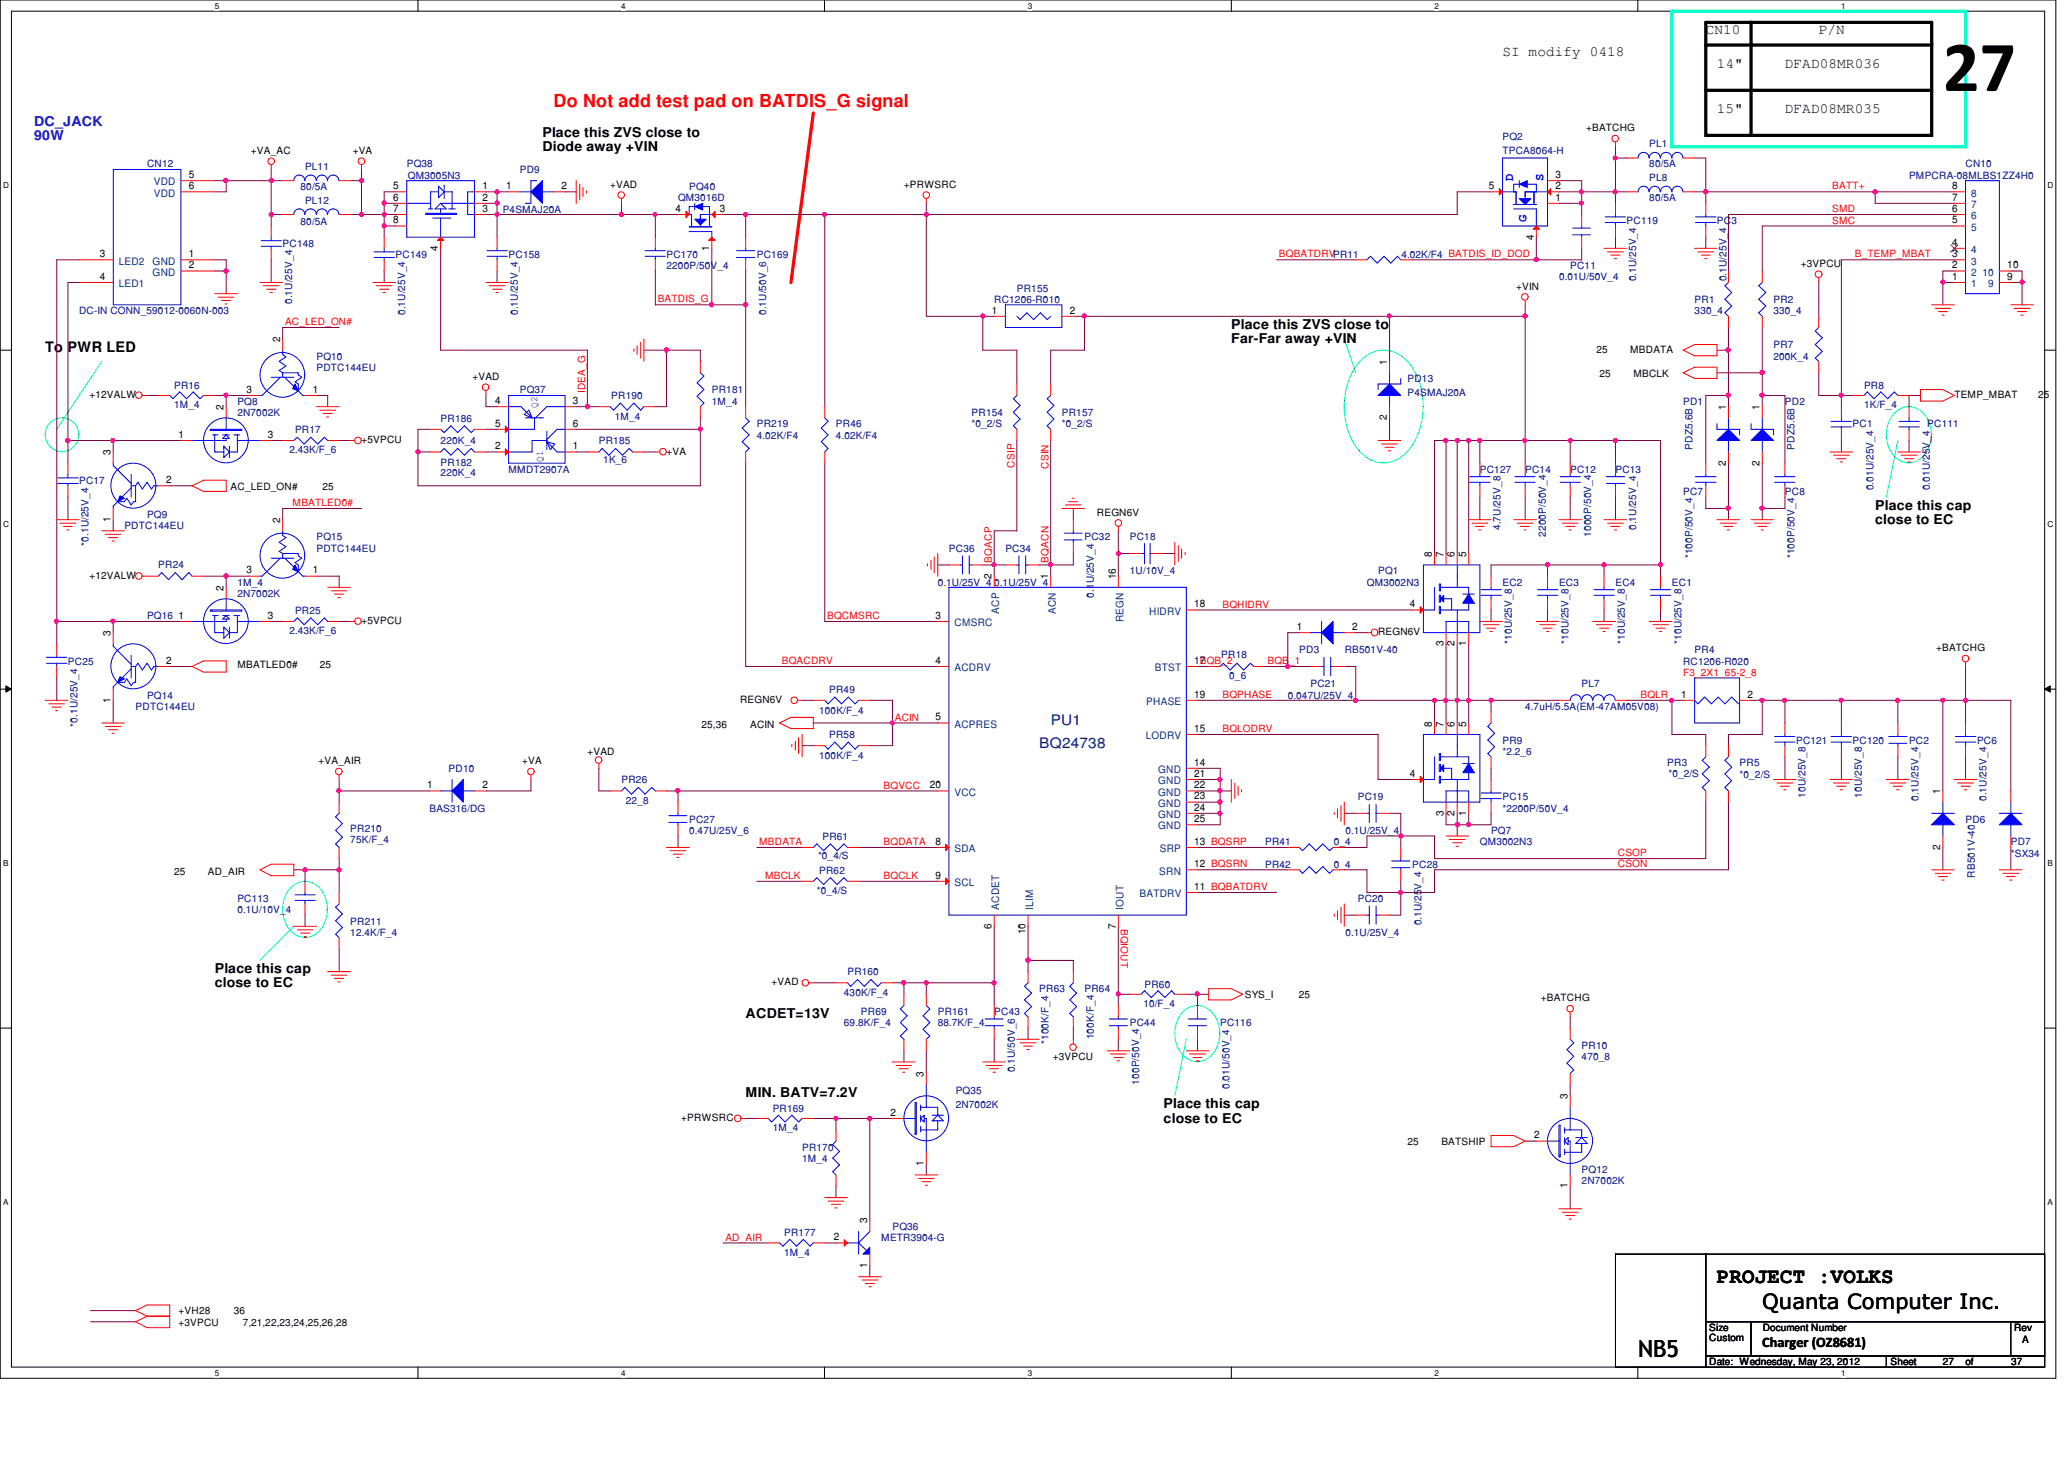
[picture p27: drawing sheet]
<svg xmlns="http://www.w3.org/2000/svg" width="297mm" height="210mm" viewBox="0 0 297 210" stroke-linecap="round" stroke-linejoin="round" font-family="sans-serif">
<defs><g id="words">
<g font-size="10.4">
<text x="279.6" y="13.1">2</text>
<text x="284.9" y="13.1">7</text>
</g>
<text font-size="3.4" x="235.7" y="195.2">NB5</text>
<g font-size="3">
<text x="247.1" y="184.6">PROJECT :VOLKS</text>
<text x="253.6" y="188.3">Quanta Computer Inc.</text>
</g>
<text font-size="2.6" fill="#f00" x="79.7" y="15.4">Do Not add test pad on BATDIS_G signal</text>
<g font-size="2.1">
<text x="245.5" y="4.8">CN10</text>
<text x="261.7" y="4.8">P/N</text>
<text x="216.2" y="8.1">SI modify 0418</text>
<text x="247.1" y="9.7">14&quot;</text>
<text x="256.9" y="9.7">DFAD08MR036</text>
<text x="247.1" y="16.2">15&quot;</text>
<text x="256.9" y="16.2">DFAD08MR035</text>
<text x="6.5" y="50.7">To PWR LED</text>
<text x="253.6" y="193.8">Charger (OZ8681)</text>
</g>
<g font-size="2.1" fill="#00007f">
<text x="149.6" y="107.6">BQ24738</text>
<text x="151.2" y="104.3">PU1</text>
</g>
<g font-size="1.9" fill="#0000a0">
<text x="4.9" y="18.1">DC_JACK</text>
<text x="4.9" y="20.1">90W</text>
</g>
<g font-size="1.9">
<text x="78.1" y="19.7">Place this ZVS close to</text>
<text x="78.1" y="21.7">Diode away +VIN</text>
<text x="177.2" y="47.3">Place this ZVS close to</text>
<text x="177.2" y="49.4">Far-Far away +VIN</text>
<text x="269.9" y="73.3">Place this cap</text>
<text x="269.9" y="75.4">close to EC</text>
<text x="30.9" y="140">Place this cap</text>
<text x="30.9" y="142">close to EC</text>
<text x="107.3" y="146.5">ACDET=13V</text>
<text x="107.3" y="157.9">MIN. BATV=7.2V</text>
<text x="167.5" y="159.5">Place this cap</text>
<text x="167.5" y="161.5">close to EC</text>
</g>
<g font-size="1.8" fill="#00f">
<text x="217.8" y="26" transform="rotate(-90 217.8 26)">D</text>
<text x="222.1" y="26" transform="rotate(-90 222.1 26)">S</text>
<text x="219.7" y="32" transform="rotate(-90 219.7 32)">G</text>
</g>
<g font-size="1.5" fill="#003f7f">
<text x="22.1" y="28.3">VDD</text>
<text x="22.1" y="26.7">VDD</text>
<text x="283.7" y="29.9">7</text>
<text x="283.7" y="28.3">8</text>
<text x="283.7" y="33.2">5</text>
<text x="283.7" y="31.5">6</text>
<text x="17.1" y="41.3">LED1</text>
<text x="17.1" y="38.1">LED2</text>
<text x="22" y="39.7">GND</text>
<text x="22" y="38.1">GND</text>
<text x="283.7" y="41.3">1</text>
<text x="283.7" y="38.1">3</text>
<text x="283.7" y="36.4">4</text>
<text x="283.7" y="39.7">2</text>
<text x="285.3" y="39.7">10</text>
<text x="286.1" y="41.3">9</text>
<text x="143.8" y="88.3" transform="rotate(-90 143.8 88.3)">ACP</text>
<text x="151.9" y="88.4" transform="rotate(-90 151.9 88.4)">ACN</text>
<text x="161.7" y="89.5" transform="rotate(-90 161.7 89.5)">REGN</text>
<text x="165.4" y="88.4">HIDRV</text>
<text x="137.4" y="90.1">CMSRC</text>
<text x="137.4" y="96.6">ACDRV</text>
<text x="165" y="101.4">PHASE</text>
<text x="166.2" y="96.6">BTST</text>
<text x="137.4" y="104.7">ACPRES</text>
<text x="164.9" y="106.3">LODRV</text>
<text x="166.7" y="111.2">GND</text>
<text x="166.7" y="112.8">GND</text>
<text x="137.4" y="114.5">VCC</text>
<text x="166.7" y="116.1">GND</text>
<text x="166.7" y="117.7">GND</text>
<text x="166.7" y="114.5">GND</text>
<text x="166.7" y="119.3">GND</text>
<text x="137.4" y="122.6">SDA</text>
<text x="166.8" y="125.8">SRN</text>
<text x="166.9" y="122.6">SRP</text>
<text x="137.4" y="127.5">SCL</text>
<text x="143.8" y="130.9" transform="rotate(-90 143.8 130.9)">ACDET</text>
<text x="148.7" y="130.9" transform="rotate(-90 148.7 130.9)">ILIM</text>
<text x="161.7" y="130.9" transform="rotate(-90 161.7 130.9)">IOUT</text>
<text x="164" y="129.1">BATDRV</text>
</g>
<g font-size="1.5">
<text x="27.2" y="27.2">6</text>
<text x="27.2" y="25.6">5</text>
<text x="56.6" y="28.9">6</text>
<text x="56.6" y="27.2">5</text>
<text x="69.4" y="28.9">2</text>
<text x="69.4" y="27.2">1</text>
<text x="72.9" y="27.2">1</text>
<text x="80.8" y="27.2">2</text>
<text x="214.3" y="27.2">5</text>
<text x="223.9" y="27.2">2</text>
<text x="223.9" y="28.9">1</text>
<text x="223.9" y="25.6">3</text>
<text x="280.9" y="28.9">7</text>
<text x="280.9" y="27.2">8</text>
<text x="56.6" y="30.5">7</text>
<text x="56.6" y="32.1">8</text>
<text x="69.4" y="30.5">3</text>
<text x="97.2" y="30.5">4</text>
<text x="103.6" y="30.5">3</text>
<text x="220.7" y="34.5" transform="rotate(-90 220.7 34.5)">4</text>
<text x="280.9" y="35.3">4</text>
<text x="280.9" y="32.1">5</text>
<text x="280.9" y="30.5">6</text>
<text x="14.3" y="40.3">4</text>
<text x="14.3" y="37">3</text>
<text x="27.2" y="38.6">2</text>
<text x="27.2" y="37">1</text>
<text x="63" y="36.1" transform="rotate(-90 63 36.1)">4</text>
<text x="102.1" y="36.1" transform="rotate(-90 102.1 36.1)">1</text>
<text x="280.9" y="40.3">1</text>
<text x="280.9" y="37">3</text>
<text x="280.9" y="38.6">2</text>
<text x="288.9" y="40.3">9</text>
<text x="288.9" y="38.6">10</text>
<text x="142.7" y="45.1">1</text>
<text x="154" y="45.1">2</text>
<text x="40.3" y="49.2" transform="rotate(-90 40.3 49.2)">2</text>
<text x="199.6" y="52.5" transform="rotate(-90 199.6 52.5)">1</text>
<text x="32.2" y="59" transform="rotate(-90 32.2 59)">2</text>
<text x="35.5" y="56.5">3</text>
<text x="45" y="56.5">1</text>
<text x="71.2" y="58.1">4</text>
<text x="82.5" y="58.1">3</text>
<text x="248.4" y="59" transform="rotate(-90 248.4 59)">1</text>
<text x="253.2" y="59" transform="rotate(-90 253.2 59)">1</text>
<text x="15.9" y="65.5" transform="rotate(-90 15.9 65.5)">3</text>
<text x="25.7" y="63">1</text>
<text x="38.6" y="63">3</text>
<text x="71.2" y="64.6">2</text>
<text x="71.2" y="61.4">5</text>
<text x="82.5" y="64.6">1</text>
<text x="82.5" y="61.4">6</text>
<text x="199.6" y="60.5" transform="rotate(-90 199.6 60.5)">2</text>
<text x="23.9" y="69.5">2</text>
<text x="248.4" y="67" transform="rotate(-90 248.4 67)">2</text>
<text x="253.2" y="67" transform="rotate(-90 253.2 67)">2</text>
<text x="15.9" y="75.1" transform="rotate(-90 15.9 75.1)">1</text>
<text x="40.3" y="75.2" transform="rotate(-90 40.3 75.2)">2</text>
<text x="35.5" y="82.5">3</text>
<text x="45" y="82.5">1</text>
<text x="142.7" y="83.4" transform="rotate(-90 142.7 83.4)">2</text>
<text x="150.8" y="83.4" transform="rotate(-90 150.8 83.4)">1</text>
<text x="160.6" y="83.4" transform="rotate(-90 160.6 83.4)">16</text>
<text x="206.1" y="80.1" transform="rotate(-90 206.1 80.1)">8</text>
<text x="207.7" y="80.1" transform="rotate(-90 207.7 80.1)">7</text>
<text x="209.3" y="80.1" transform="rotate(-90 209.3 80.1)">6</text>
<text x="211" y="80.1" transform="rotate(-90 211 80.1)">5</text>
<text x="25.7" y="89">1</text>
<text x="32.2" y="85" transform="rotate(-90 32.2 85)">2</text>
<text x="38.6" y="89">3</text>
<text x="134.6" y="89">3</text>
<text x="171.9" y="87.4">18</text>
<text x="202.9" y="87.4">4</text>
<text x="15.9" y="91.5" transform="rotate(-90 15.9 91.5)">3</text>
<text x="23.9" y="95.5">2</text>
<text x="134.6" y="95.5">4</text>
<text x="171.9" y="95.5">1BQB_2</text>
<text x="172.7" y="95.5">7</text>
<text x="186.6" y="90.6">1</text>
<text x="194.6" y="90.6">2</text>
<text x="207.7" y="93" transform="rotate(-90 207.7 93)">3</text>
<text x="209.3" y="93" transform="rotate(-90 209.3 93)">2</text>
<text x="211" y="93" transform="rotate(-90 211 93)">1</text>
<text x="15.9" y="101.1" transform="rotate(-90 15.9 101.1)">1</text>
<text x="171.9" y="100.4">19</text>
<text x="241.9" y="100.4">1</text>
<text x="251.5" y="100.4">2</text>
<text x="134.6" y="103.6">5</text>
<text x="171.9" y="105.3">15</text>
<text x="206.1" y="104.5" transform="rotate(-90 206.1 104.5)">8</text>
<text x="207.7" y="104.5" transform="rotate(-90 207.7 104.5)">7</text>
<text x="209.3" y="104.5" transform="rotate(-90 209.3 104.5)">6</text>
<text x="211" y="104.5" transform="rotate(-90 211 104.5)">5</text>
<text x="61.5" y="113.4">1</text>
<text x="69.4" y="113.4">2</text>
<text x="133.8" y="113.4">20</text>
<text x="171.9" y="110.2">14</text>
<text x="171.9" y="113.4">22</text>
<text x="171.9" y="111.8">21</text>
<text x="202.9" y="111.8">4</text>
<text x="171.9" y="115">23</text>
<text x="171.9" y="116.6">24</text>
<text x="171.9" y="118.3">25</text>
<text x="207.7" y="117.3" transform="rotate(-90 207.7 117.3)">3</text>
<text x="209.3" y="117.3" transform="rotate(-90 209.3 117.3)">2</text>
<text x="211" y="117.3" transform="rotate(-90 211 117.3)">1</text>
<text x="279.2" y="114.3" transform="rotate(-90 279.2 114.3)">1</text>
<text x="134.6" y="121.5">8</text>
<text x="171.9" y="124.8">12 BQSRN</text>
<text x="171.9" y="121.5">13 BQSRP</text>
<text x="279.2" y="122.2" transform="rotate(-90 279.2 122.2)">2</text>
<text x="134.6" y="126.4">9</text>
<text x="171.9" y="128">11 BQBATDRV</text>
<text x="142.7" y="133.6" transform="rotate(-90 142.7 133.6)">6</text>
<text x="147.6" y="134.4" transform="rotate(-90 147.6 134.4)">10</text>
<text x="160.6" y="133.6" transform="rotate(-90 160.6 133.6)">7</text>
<text x="132.9" y="154.9" transform="rotate(-90 132.9 154.9)">3</text>
<text x="128.1" y="160.5">2</text>
<text x="225.6" y="158.2" transform="rotate(-90 225.6 158.2)">3</text>
<text x="132.9" y="167.7" transform="rotate(-90 132.9 167.7)">1</text>
<text x="220.8" y="163.8">2</text>
<text x="225.6" y="171" transform="rotate(-90 225.6 171)">1</text>
<text x="120" y="178.4">2</text>
<text x="124.8" y="176" transform="rotate(-90 124.8 176)">3</text>
<text x="124.8" y="182.4" transform="rotate(-90 124.8 182.4)">1</text>
</g>
<g font-size="1.4">
<text x="36.1" y="22.1">+VA_AC</text>
<text x="50.8" y="22.1">+VA</text>
<text x="228.3" y="18.9">+BATCHG</text>
<text x="87.8" y="27">+VAD</text>
<text x="130.1" y="27">+PRWSRC</text>
<text x="218.2" y="41.7">+VIN</text>
<text x="259.2" y="38.4">+3VPCU</text>
<text x="229.7" y="50.8">25</text>
<text x="234.6" y="50.8">MBDATA</text>
<text x="12.9" y="57.3">+12VALW</text>
<text x="68" y="54.7">+VAD</text>
<text x="230.2" y="54.2">25</text>
<text x="235.1" y="54.2">MBCLK</text>
<text x="281.3" y="57.3">TEMP_MBAT</text>
<text x="293.3" y="57.3">25</text>
<text x="52" y="63.8">+5VPCU</text>
<text x="95.9" y="65.4">+VA</text>
<text x="33.2" y="70.4">AC_LED_ON#</text>
<text x="46.4" y="70.4">25</text>
<text x="157.9" y="74.2">REGN6V</text>
<text x="12.9" y="83.3">+12VALW</text>
<text x="52" y="89.8">+5VPCU</text>
<text x="198.3" y="91.4">REGN6V</text>
<text x="278.6" y="93.7">+BATCHG</text>
<text x="34.2" y="96.1">MBATLED0#</text>
<text x="46" y="96.1">25</text>
<text x="106.5" y="101.1">REGN6V</text>
<text x="101" y="104.7">25,36</text>
<text x="107.9" y="104.7">ACIN</text>
<text x="45.8" y="109.9">+VA_AIR</text>
<text x="75.1" y="109.9">+VA</text>
<text x="84.5" y="108.6">+VAD</text>
<text x="25.1" y="125.9">25</text>
<text x="29.9" y="125.9">AD_AIR</text>
<text x="111" y="141.8">+VAD</text>
<text x="179.2" y="143.6">SYS_I</text>
<text x="186.9" y="143.6">25</text>
<text x="221.7" y="144.1">+BATCHG</text>
<text x="151.5" y="152.5">+3VPCU</text>
<text x="98" y="161.3">+PRWSRC</text>
<text x="202.6" y="164.7">25</text>
<text x="207.4" y="164.7">BATSHIP</text>
<text x="25.7" y="189.1">+VH28</text>
<text x="25.7" y="190.7">+3VPCU</text>
<text x="33.6" y="189.1">36</text>
<text x="34.9" y="190.7">7,21,22,23,24,25,26,28</text>
<text x="246" y="191.5">Size</text>
<text x="253.7" y="191.5">Document Number</text>
<text x="289.9" y="191.5">Rev</text>
<text x="246" y="196.4">Date: Wednesday, May 23, 2012</text>
<text x="246" y="193">Custom</text>
<text x="272.1" y="196.4">Sheet</text>
<text x="279.6" y="196.4">27</text>
<text x="282.9" y="196.4">of</text>
<text x="289.4" y="196.4">37</text>
<text x="291" y="193.2">A</text>
</g>
<g font-size="1.4" fill="#00007f">
<text x="216.2" y="20.2">PQ2</text>
<text x="216.2" y="22.1">TPCA8064-H</text>
<text x="237.4" y="21.2">PL1</text>
<text x="21.2" y="24.1">CN12</text>
<text x="43.3" y="27.3">80/5A</text>
<text x="43.9" y="24.4">PL11</text>
<text x="43.9" y="29.3">PL12</text>
<text x="58.5" y="24.1">PQ38</text>
<text x="58.7" y="25.7">QM3005N3</text>
<text x="74.8" y="24.9">PD9</text>
<text x="97.6" y="29">QM3016D</text>
<text x="99.2" y="27.3">PQ40</text>
<text x="237.4" y="26">PL8</text>
<text x="237.4" y="29">80/5A</text>
<text x="237.4" y="24.1">80/5A</text>
<text x="274.7" y="25.7">PMPCRA-08MLBS1ZZ4H0</text>
<text x="282.9" y="24.1">CN10</text>
<text x="40.7" y="35.5">PC148</text>
<text x="43.3" y="32.4">80/5A</text>
<text x="72.3" y="30.6">P4SMAJ20A</text>
<text x="234.1" y="32.2">PC119</text>
<text x="247.1" y="32.2">PC</text>
<text x="249.2" y="32.2">3</text>
<text x="56.9" y="37.1">PC149</text>
<text x="73.2" y="37.1">PC158</text>
<text x="95.9" y="37.1">PC170</text>
<text x="95.9" y="38.7">2200P/50V_4</text>
<text x="108.9" y="37.1">PC169</text>
<text x="146.3" y="42">PR155</text>
<text x="201.7" y="37.1">4.02K/F4 BATDIS_ID_DOD</text>
<text x="224.4" y="40.3">0.01U/50V_4</text>
<text x="226" y="38.7">PC11</text>
<text x="235.5" y="40.5" transform="rotate(-90 235.5 40.5)">0.1U/25V_4</text>
<text x="248.5" y="40.5" transform="rotate(-90 248.5 40.5)">0.1U/25V_4</text>
<text x="11.4" y="45.2">DC-IN CONN_59012-0060N-003</text>
<text x="42" y="43.7" transform="rotate(-90 42 43.7)">0.1U/25V_4</text>
<text x="58.3" y="45.3" transform="rotate(-90 58.3 45.3)">0.1U/25V_4</text>
<text x="74.5" y="45.3" transform="rotate(-90 74.5 45.3)">0.1U/25V_4</text>
<text x="110.3" y="45.3" transform="rotate(-90 110.3 45.3)">0.1U/50V_6</text>
<text x="143.1" y="43.6">RC1206-R010</text>
<text x="243.9" y="43.6">PR1</text>
<text x="243.9" y="45.2">330_4</text>
<text x="255.2" y="43.6">PR2</text>
<text x="255.2" y="45.2">330_4</text>
<text x="45.5" y="51.7">PQ10</text>
<text x="45.5" y="53.3">PDTC144EU</text>
<text x="255.2" y="50.1">PR7</text>
<text x="255.2" y="51.7">200K_4</text>
<text x="25.1" y="56">PR16</text>
<text x="25.1" y="58.7">1M_4</text>
<text x="34.2" y="58.3">PQ8</text>
<text x="34.2" y="59.9">2N7002K</text>
<text x="74.8" y="56.6">PQ37</text>
<text x="88" y="57.4">PR190</text>
<text x="102.4" y="56.6">PR181</text>
<text x="102.4" y="58.3">1M_4</text>
<text x="139.8" y="59.9">PR154</text>
<text x="152.8" y="59.9">PR157</text>
<text x="202.6" y="55">PD13</text>
<text x="202.6" y="56.9">P4SMAJ20A</text>
<text x="242.2" y="58.3">PD1</text>
<text x="256.9" y="58.3">PD2</text>
<text x="268.3" y="56">PR8</text>
<text x="268.3" y="58.7">1K/F_4</text>
<text x="41.7" y="65.2">2.43K/F_6</text>
<text x="42.5" y="62.3">PR17</text>
<text x="63.4" y="60.7">PR186</text>
<text x="63.4" y="63.9">220K_4</text>
<text x="86.2" y="63.9">PR185</text>
<text x="88.5" y="60.5">1M_4</text>
<text x="108.9" y="61.5">PR219</text>
<text x="108.9" y="63.1">4.02K/F4</text>
<text x="120.3" y="61.5">PR46</text>
<text x="120.3" y="63.1">4.02K/F4</text>
<text x="139.8" y="61.5">*0_2/S</text>
<text x="152.8" y="61.5">*0_2/S</text>
<text x="243.6" y="64.7" transform="rotate(-90 243.6 64.7)">PDZ5.6B</text>
<text x="258.2" y="64.7" transform="rotate(-90 258.2 64.7)">PDZ5.6B</text>
<text x="266.6" y="61.5">PC1</text>
<text x="277.4" y="61.5">PC111</text>
<text x="11.4" y="69.6">PC17</text>
<text x="63.4" y="67">PR182</text>
<text x="63.4" y="68.5">220K_4</text>
<text x="73.2" y="68">MMDT2907A</text>
<text x="86.8" y="66.7">1K_6</text>
<text x="213" y="68">PC127</text>
<text x="219.5" y="68">PC14</text>
<text x="226" y="68">PC12</text>
<text x="232.5" y="68">PC13</text>
<text x="242.2" y="71.2">PC7</text>
<text x="256.9" y="71.2">PC8</text>
<text x="269.6" y="70.5" transform="rotate(-90 269.6 70.5)">0.01U/25V_4</text>
<text x="277.7" y="70.5" transform="rotate(-90 277.7 70.5)">0.01U/25V_4</text>
<text x="17.9" y="76.1">PDTC144EU</text>
<text x="21.2" y="74.5">PQ9</text>
<text x="45.5" y="77.7">PQ15</text>
<text x="156.1" y="77.7">PC32</text>
<text x="162.6" y="77.7">PC18</text>
<text x="215.9" y="76.2" transform="rotate(-90 215.9 76.2)">4.7U/25V_8</text>
<text x="222.5" y="77.2" transform="rotate(-90 222.5 77.2)">2200P/50V_4</text>
<text x="229" y="77.2" transform="rotate(-90 229 77.2)">1000P/50V_4</text>
<text x="235.5" y="76.2" transform="rotate(-90 235.5 76.2)">0.1U/25V_4</text>
<text x="12.7" y="78.5" transform="rotate(-90 12.7 78.5)">*0.1U/25V_4</text>
<text x="22.8" y="81.7">PR24</text>
<text x="45.5" y="79.4">PDTC144EU</text>
<text x="136.6" y="79.4">PC36</text>
<text x="144.7" y="79.4">PC34</text>
<text x="162.6" y="82.6">1U/10V_4</text>
<text x="198.3" y="82.6">PQ1</text>
<text x="243.6" y="80.3" transform="rotate(-90 243.6 80.3)">*100P/50V_4</text>
<text x="258.2" y="80.3" transform="rotate(-90 258.2 80.3)">*100P/50V_4</text>
<text x="21.2" y="89.1">PQ16</text>
<text x="34.2" y="84.2">1M_4</text>
<text x="34.2" y="85.9">2N7002K</text>
<text x="42.5" y="88.3">PR25</text>
<text x="135" y="84.2">0.1U/25V_4</text>
<text x="143.1" y="84.2">0.1U/25V_4</text>
<text x="157.4" y="86" transform="rotate(-90 157.4 86)">0.1U/25V_4</text>
<text x="196.7" y="84.2">QM3002N3</text>
<text x="216.2" y="84.2">EC2</text>
<text x="224.4" y="84.2">EC3</text>
<text x="232.5" y="84.2">EC4</text>
<text x="240.6" y="84.2">EC1</text>
<text x="9.8" y="95.6">PC25</text>
<text x="41.7" y="91.2">2.43K/F_6</text>
<text x="175.8" y="94.7">PR18</text>
<text x="187" y="94">PD3</text>
<text x="193.5" y="94">RB501V-40</text>
<text x="217.6" y="92.6" transform="rotate(-90 217.6 92.6)">*10U/25V_8</text>
<text x="225.7" y="92.6" transform="rotate(-90 225.7 92.6)">*10U/25V_8</text>
<text x="233.8" y="92.6" transform="rotate(-90 233.8 92.6)">*10U/25V_8</text>
<text x="242" y="92.6" transform="rotate(-90 242 92.6)">*10U/25V_8</text>
<text x="242.2" y="95.6">RC1206-R020</text>
<text x="243.9" y="94">PR4</text>
<text x="21.2" y="100.5">PQ14</text>
<text x="119.3" y="99.7">PR49</text>
<text x="176.9" y="97.7">0_6</text>
<text x="185.3" y="100.5">0.047U/25V_4</text>
<text x="188.6" y="98.9">PC21</text>
<text x="227.6" y="98.9">PL7</text>
<text x="11.1" y="104.5" transform="rotate(-90 11.1 104.5)">*0.1U/25V_4</text>
<text x="19.5" y="102.1">PDTC144EU</text>
<text x="117.9" y="102.8">100K/F_4</text>
<text x="119.3" y="106.2">PR58</text>
<text x="216.2" y="107">PR9</text>
<text x="219.5" y="102.1">4.7uH/5.5A(EM-47AM05V08)</text>
<text x="258.5" y="107">PC121</text>
<text x="266.6" y="107">PC120</text>
<text x="274.7" y="107">PC2</text>
<text x="284.5" y="107">PC6</text>
<text x="64.6" y="111.1">PD10</text>
<text x="89.4" y="112.7">PR26</text>
<text x="117.9" y="109.3">100K/F_4</text>
<text x="216.2" y="108.6">*2.2_6</text>
<text x="239.9" y="110.2">PR3</text>
<text x="240.1" y="111.7">*0_2/S</text>
<text x="250.4" y="110.2">PR5</text>
<text x="250.4" y="111.9">*0_2/S</text>
<text x="50.4" y="119.7">PR210</text>
<text x="61.8" y="116.8">BAS316/DG</text>
<text x="90.1" y="115.6">22_8</text>
<text x="99.2" y="118.4">PC27</text>
<text x="195.4" y="115.1">PC19</text>
<text x="216.2" y="115.1">PC15</text>
<text x="216.2" y="116.8">*2200P/50V_4</text>
<text x="259.8" y="114.8" transform="rotate(-90 259.8 114.8)">10U/25V_8</text>
<text x="268" y="114.8" transform="rotate(-90 268 114.8)">10U/25V_8</text>
<text x="276.1" y="115.2" transform="rotate(-90 276.1 115.2)">0.1U/25V_4</text>
<text x="282.9" y="118.4">PD6</text>
<text x="285.9" y="115.2" transform="rotate(-90 285.9 115.2)">0.1U/25V_4</text>
<text x="50.4" y="121.3">75K/F_4</text>
<text x="99.2" y="120">0.47U/25V_6</text>
<text x="117.7" y="123.6">*0_4/S</text>
<text x="117.9" y="125.7">PR62</text>
<text x="118.4" y="120.8">PR61</text>
<text x="182.1" y="124.9">PR42</text>
<text x="182.1" y="121.6">PR41</text>
<text x="191.9" y="124.9">0_4</text>
<text x="191.9" y="121.6">0_4</text>
<text x="193.6" y="120">0.1U/25V_4</text>
<text x="203.2" y="124.9">PC28</text>
<text x="213" y="121.6">QM3002N3</text>
<text x="214.6" y="120">PQ7</text>
<text x="289.4" y="121.6">PD7</text>
<text x="289.4" y="123.3">*SX34</text>
<text x="34.2" y="129.8">PC113</text>
<text x="34.2" y="131.4">0.1U/10V_4</text>
<text x="117.6" y="128.6">*0_4/S</text>
<text x="195.4" y="129.8">PC20</text>
<text x="204.6" y="128" transform="rotate(-90 204.6 128)">V_4</text>
<text x="284.2" y="126.3" transform="rotate(-90 284.2 126.3)">RB501V-40</text>
<text x="50.4" y="133">PR211</text>
<text x="50.4" y="134.6">12.4K/F_4</text>
<text x="193.6" y="134.6">0.1U/25V_4</text>
<text x="204.6" y="133.1" transform="rotate(-90 204.6 133.1)">0.1U/25</text>
<text x="121.5" y="143.3">430K/F_4</text>
<text x="122" y="140.3">PR160</text>
<text x="149.6" y="142.7">PR63</text>
<text x="156.1" y="142.7">PR64</text>
<text x="164.7" y="142.1">PR60</text>
<text x="121.5" y="147.7">69.8K/F_4</text>
<text x="123.9" y="146">PR69</text>
<text x="135" y="146">PR161</text>
<text x="135" y="147.7">88.7K/F_4</text>
<text x="143.1" y="146">PC43</text>
<text x="157.4" y="149.5" transform="rotate(-90 157.4 149.5)">100K/F_4</text>
<text x="162.6" y="147.7">PC44</text>
<text x="164.5" y="144.9">10/F_4</text>
<text x="175.6" y="147.7">PC116</text>
<text x="146" y="154.3" transform="rotate(-90 146 154.3)">0.1U/50V_6</text>
<text x="150.9" y="150.2" transform="rotate(-90 150.9 150.2)">*100K/F_4</text>
<text x="227.6" y="150.9">PR10</text>
<text x="227.6" y="152.5">470_8</text>
<text x="111.2" y="160">PR169</text>
<text x="137.5" y="157.4">PQ35</text>
<text x="137.5" y="159.3">2N7002K</text>
<text x="164" y="156" transform="rotate(-90 164 156)">100P/50V_4</text>
<text x="177" y="156.7" transform="rotate(-90 177 156.7)">0.01U/50V_4</text>
<text x="111.2" y="162.8">1M_4</text>
<text x="115.4" y="165.5">PR170</text>
<text x="115.4" y="167.1">1M_4</text>
<text x="227.6" y="168.8">PQ12</text>
<text x="227.6" y="170.4">2N7002K</text>
<text x="112.9" y="177.9">PR177</text>
<text x="126.8" y="178.5">METR3904-G</text>
<text x="128.4" y="176.9">PQ36</text>
<text x="112.9" y="180.6">1M_4</text>
</g>
<g font-size="1.4" fill="#f00">
<text x="263.7" y="27.3">BATT+</text>
<text x="263.7" y="32.2">SMC</text>
<text x="263.7" y="30.5">SMD</text>
<text x="184.1" y="37">BQBATDRVPR11</text>
<text x="267" y="37">B_TEMP_MBAT</text>
<text x="41" y="46.8">AC_LED_ON#</text>
<text x="94.7" y="43.5">BATDIS_G</text>
<text x="84.2" y="56.6" transform="rotate(-90 84.2 56.6)">IDEA_G</text>
<text x="146" y="67.3" transform="rotate(-90 146 67.3)">CSIP</text>
<text x="150.9" y="67.4" transform="rotate(-90 150.9 67.4)">CSIN</text>
<text x="42.1" y="72.8">MBATLED0#</text>
<text x="142.7" y="80.9" transform="rotate(-90 142.7 80.9)">BQACP</text>
<text x="150.9" y="80.9" transform="rotate(-90 150.9 80.9)">BQACN</text>
<text x="119" y="89.1">BQCMSRC</text>
<text x="175.9" y="87.4">BQHIDRV</text>
<text x="112.5" y="95.5">BQACDRV</text>
<text x="182.4" y="95.5">BQB</text>
<text x="185.5" y="95.5">_1</text>
<text x="175.9" y="100.4">BQPHASE</text>
<text x="236.1" y="100.4">BQLR</text>
<text x="242.2" y="97.2">F3_2X1_65-2_8</text>
<text x="128.8" y="103.7">ACIN</text>
<text x="175.9" y="105.3">BQLODRV</text>
<text x="127.2" y="113.5">BQVCC</text>
<text x="109.3" y="121.6">MBDATA</text>
<text x="127.2" y="121.6">BQDATA</text>
<text x="232.8" y="124.8">CSON</text>
<text x="232.8" y="123.2">CSOP</text>
<text x="110.1" y="126.4">MBCLK</text>
<text x="127.2" y="126.4">BQCLK</text>
<text x="161.3" y="133.6" transform="rotate(90 161.3 133.6)">BQIOUT</text>
<text x="104.4" y="178.5">AD_AIR</text>
</g>
<g font-size="1.4" fill="#00f">
<text x="77.3" y="58.7" transform="rotate(-90 77.3 58.7)">Q2</text>
<text x="78.1" y="66.5" transform="rotate(-90 78.1 66.5)">Q1</text>
</g>
<g font-size="1.2">
<text x="30.9" y="1.2">5</text>
<text x="89.4" y="1.2">4</text>
<text x="147.9" y="1.2">3</text>
<text x="206.5" y="1.2">2</text>
<text x="265" y="1.2">1</text>
<text x=".5" y="27.1">D</text>
<text x="294.7" y="27.1">D</text>
<text x=".5" y="75.8">C</text>
<text x="294.7" y="75.8">C</text>
<text x=".5" y="124.6">B</text>
<text x="294.7" y="124.6">B</text>
<text x=".5" y="173.3">A</text>
<text x="294.7" y="173.3">A</text>
<text x="30.9" y="197.9">5</text>
<text x="89.4" y="197.9">4</text>
<text x="147.9" y="197.9">3</text>
<text x="206.5" y="197.9">2</text>
<text x="265" y="197.9">1</text>
</g>
</g></defs>
<path d="M0 0h295.9v198.3h-295.9zM1.6 1.6h292.7v195.1h-292.7z" fill="none" stroke="#000" stroke-width=".14"/>
<g fill="#fff">
<path d="M30.9 .2h.6v1.3h-.6z"/>
<path d="M30.9 196.8h.6v1.4h-.6z"/>
</g>
<path d="M60.2 0v1.6M60.2 196.7v1.6" fill="none" stroke="#000" stroke-width=".14"/>
<g fill="#fff">
<path d="M89.4 .2h.6v1.3h-.6z"/>
<path d="M89.4 196.8h.6v1.4h-.6z"/>
</g>
<path d="M118.7 0v1.6M118.7 196.7v1.6" fill="none" stroke="#000" stroke-width=".14"/>
<g fill="#fff">
<path d="M147.9 .2h.6v1.3h-.6z"/>
<path d="M147.9 196.8h.6v1.4h-.6z"/>
</g>
<path d="M177.2 0v1.6M177.2 196.7v1.6" fill="none" stroke="#000" stroke-width=".14"/>
<g fill="#fff">
<path d="M206.5 .2h.5v1.3h-.5z"/>
<path d="M206.5 196.8h.5v1.4h-.5z"/>
</g>
<path d="M235.7 0v1.6M235.7 196.7v1.6" fill="none" stroke="#000" stroke-width=".14"/>
<g fill="#fff">
<path d="M265 .2h.6v1.3h-.6z"/>
<path d="M265 196.8h.6v1.4h-.6z"/>
<path d="M.5 26h.8v1.3h-.8z"/>
<path d="M294.7 26h.8v1.3h-.8z"/>
<path d="M.5 74.8h.8v1.3h-.8z"/>
<path d="M294.7 74.8h.8v1.3h-.8z"/>
</g>
<path d="M0 50.4h1.6M294.3 50.4h1.6" fill="none" stroke="#000" stroke-width=".14"/>
<g fill="#fff">
<path d="M.5 123.5h.7v1.3h-.7z"/>
<path d="M294.7 123.5h.7v1.3h-.7z"/>
</g>
<path d="M0 99.1h1.6M.8 98.7l.8 .4-.8 .5zM294.3 99.1l.8-.4v.9zM294.3 99.1h1.6" fill="none" stroke="#000" stroke-width=".14"/>
<path d="M.8 98.7l.8 .4-.8 .5zM294.3 99.1l.8-.4v.9z" fill="#000"/>
<g fill="#fff">
<path d="M.5 172.3h.7v1.3h-.7z"/>
<path d="M294.7 172.3h.7v1.3h-.7z"/>
</g>
<path d="M0 147.9h1.6M294.3 147.9h1.6" fill="none" stroke="#000" stroke-width=".14"/>
<g fill="none" stroke="#0f0" stroke-width=".14">
<path d="M14.6 52l-6.4 9.8M193.5 48.8l1.6 4.8M196 51.7a4.4 4.4 0 0 1 6.9 .7 10.6 10.6 0 0 1 0 12.2 4.5 4.5 0 0 1-7.5 0 10.7 10.7 0 0 1 0-12.2zM272.9 59.2a2.89 2.89 0 0 1 4.5 1.1 4.6 4.6 0 0 1-1.4 6 3 3 0 0 1-4.3-2.2 4.7 4.7 0 0 1 1.2-4.9zM273.1 63.4l-1.6 8.1M42.1 127.5a2.86 2.86 0 0 1 4.5 1.1 4.6 4.6 0 0 1-1.5 6 3 3 0 0 1-4.2-2.2 4.7 4.7 0 0 1 1.2-4.9zM42.3 133.3l-4.9 4.9M170.5 145.3a2.89 2.89 0 0 1 4.5 1.1 4.6 4.6 0 0 1-1.4 6 3 3 0 0 1-4.3-2.1 4.7 4.7 0 0 1 1.2-5zM170.7 149.5l-1.6 8.1"/>
<circle cx="8.9" cy="62.5" r="2.43"/>
</g>
<path d="M117 16.3l-3.2 24.3" fill="none" stroke="#f00" stroke-width=".47"/>
<path d="M245.5 6.5h32.5v13h-32.5zM245.5 13h32.5M245.5 6.5v-3.3h32.5v3.3M252 3.2v16.3" fill="none" stroke="#000" stroke-width=".47"/>
<path d="M240.6 1.6h42.3v19.5h-42.3z" fill="none" stroke="#0ff" stroke-width=".47"/>
<path d="M172.3 110.5h3.3v1.6M42.3 125.1h1.6v1.7M48.8 136.5v3.3M133.3 151.2v3.2" fill="none" stroke="#7f003f" stroke-width=".14"/>
<circle cx="43.9" cy="125.1" r=".3" fill="#f0f"/>
<circle cx="43.9" cy="125.1" r=".3" fill="none" stroke="#f0f" stroke-width=".14"/>
<path d="M43.9 131.7v1.6M48.8 125.1v3.3" fill="none" stroke="#7f003f" stroke-width=".14"/>
<circle cx="48.8" cy="125.1" r=".3" fill="#f0f"/>
<circle cx="48.8" cy="125.1" r=".3" fill="none" stroke="#f0f" stroke-width=".14"/>
<path d="M175.6 117v1.7h-3.3M43.9 125.1h4.9M130.1 141.4h3.2v1.6" fill="none" stroke="#7f003f" stroke-width=".14"/>
<circle cx="133.3" cy="141.4" r=".3" fill="#f0f"/>
<circle cx="133.3" cy="141.4" r=".3" fill="none" stroke="#f0f" stroke-width=".14"/>
<circle cx="130" cy="141.4" r=".3" fill="#f0f"/>
<circle cx="130" cy="141.4" r=".3" fill="none" stroke="#f0f" stroke-width=".14"/>
<path d="M265 37.4v21.1M261.7 40.6v4.9M261.7 53.6v3.3M276.4 56.9h-1.7v1.6M265 63.4v1.6M274.7 63.4v1.6M172.3 113.8h3.3" fill="none" stroke="#7f003f" stroke-width=".14"/>
<circle cx="265" cy="56.8" r=".3" fill="#f0f"/>
<circle cx="265" cy="56.8" r=".3" fill="none" stroke="#f0f" stroke-width=".14"/>
<path d="M265 37.4h16.3M92.7 50.4h3.2M261.7 56.9h4.9M48.8 113.8h13M48.8 123.5v1.6M143.1 133.3v8.1M196.7 125.1v3.3M133.3 167.4v1.6" fill="none" stroke="#7f003f" stroke-width=".14"/>
<circle cx="143" cy="141.4" r=".3" fill="#f0f"/>
<circle cx="143" cy="141.4" r=".3" fill="none" stroke="#f0f" stroke-width=".14"/>
<path d="M219.5 43.9v1.6M146.3 63.4v13h-3.2M213 63.4v3.2M209.7 100.8h1.7M245.5 105.7v1.6" fill="none" stroke="#7f003f" stroke-width=".14"/>
<circle cx="213" cy="63.4" r=".31" fill="#f0f"/>
<circle cx="213" cy="63.4" r=".31" fill="none" stroke="#f0f" stroke-width=".14"/>
<path d="M248.7 105.7v1.6M201.6 128.4h4.9" fill="none" stroke="#7f003f" stroke-width=".14"/>
<circle cx="201.6" cy="128.4" r=".3" fill="#f0f"/>
<circle cx="201.6" cy="128.4" r=".3" fill="none" stroke="#f0f" stroke-width=".14"/>
<path d="M151.2 63.4v17.9M208.1 100.8h1.6" fill="none" stroke="#7f003f" stroke-width=".14"/>
<circle cx="151.2" cy="81.2" r=".3" fill="#f0f"/>
<circle cx="151.2" cy="81.2" r=".3" fill="none" stroke="#f0f" stroke-width=".14"/>
<path d="M107.3 30.9h11.4M154.5 79.6v1.7h-3.3M213 63.4h6.5M245.5 115.4v8.1M148 133.3v6.5" fill="none" stroke="#7f003f" stroke-width=".14"/>
<circle cx="107.3" cy="30.9" r=".31" fill="#f0f"/>
<circle cx="107.3" cy="30.9" r=".31" fill="none" stroke="#f0f" stroke-width=".14"/>
<path d="M128.4 104h6.6M214.6 117v1.7" fill="none" stroke="#7f003f" stroke-width=".14"/>
<circle cx="128.4" cy="104" r=".3" fill="#f0f"/>
<circle cx="128.4" cy="104" r=".3" fill="none" stroke="#f0f" stroke-width=".14"/>
<path d="M240.6 100.8h1.6M256.9 100.8v3.2M256.9 108.9v3.2M265 100.8v3.2M265 108.9v3.2M273.1 100.8v3.2M273.1 108.9v3.2" fill="none" stroke="#7f003f" stroke-width=".14"/>
<circle cx="240.6" cy="100.7" r=".3" fill="#f0f"/>
<circle cx="240.6" cy="100.7" r=".3" fill="none" stroke="#f0f" stroke-width=".14"/>
<path d="M55.3 32.5v1.6M55.3 39v1.6M71.5 29.3v1.6M221.1 34.1v3.3M232.5 27.6v1.7M185.3 91h1.7M148 147.9v1.6" fill="none" stroke="#7f003f" stroke-width=".14"/>
<circle cx="71.5" cy="29.2" r=".3" fill="#f0f"/>
<circle cx="71.5" cy="29.2" r=".3" fill="none" stroke="#f0f" stroke-width=".14"/>
<path d="M227.6 35.7v1.7h-6.5M143.1 141.4v3.3M104.1 178.8h6.5" fill="none" stroke="#7f003f" stroke-width=".14"/>
<circle cx="221.1" cy="37.3" r=".31" fill="#f0f"/>
<circle cx="221.1" cy="37.3" r=".31" fill="none" stroke="#f0f" stroke-width=".14"/>
<path d="M48.8 113.8v1.6M252 100.8h1.6v4.9h-4.9M120.3 160.9v1.7" fill="none" stroke="#7f003f" stroke-width=".14"/>
<circle cx="120.3" cy="160.9" r=".3" fill="#f0f"/>
<circle cx="120.3" cy="160.9" r=".3" fill="none" stroke="#f0f" stroke-width=".14"/>
<path d="M200 45.5h19.5M256.9 100.8h8.1" fill="none" stroke="#7f003f" stroke-width=".14"/>
<circle cx="265" cy="100.7" r=".3" fill="#f0f"/>
<circle cx="265" cy="100.7" r=".3" fill="none" stroke="#f0f" stroke-width=".14"/>
<circle cx="256.8" cy="100.7" r=".3" fill="#f0f"/>
<circle cx="256.8" cy="100.7" r=".3" fill="none" stroke="#f0f" stroke-width=".14"/>
<path d="M253.6 100.8h3.3M265 100.8h8.1" fill="none" stroke="#7f003f" stroke-width=".14"/>
<circle cx="253.6" cy="100.7" r=".31" fill="#f0f"/>
<circle cx="253.6" cy="100.7" r=".31" fill="none" stroke="#f0f" stroke-width=".14"/>
<path d="M69.9 61.8h1.6M69.9 65h1.6M82.9 61.8h17.9v8.1h-40.6v-4.9h1.6M82.9 65h1.6M92.7 65h1.6M143.1 81.3h1.6" fill="none" stroke="#7f003f" stroke-width=".14"/>
<circle cx="100.8" cy="61.7" r=".3" fill="#f0f"/>
<circle cx="100.8" cy="61.7" r=".3" fill="none" stroke="#f0f" stroke-width=".14"/>
<path d="M69.9 56.9v1.6h1.6M82.9 58.5h1.6M60.2 61.8h1.6M211.4 63.4h1.6M172.3 117h3.3" fill="none" stroke="#7f003f" stroke-width=".14"/>
<circle cx="175.6" cy="117" r=".3" fill="#f0f"/>
<circle cx="175.6" cy="117" r=".3" fill="none" stroke="#f0f" stroke-width=".14"/>
<path d="M118.7 30.9h14.6M232.5 34.1v1.6M118.7 66.6v22.8M154.5 73.2v1.6M232.5 63.4v3.2M175.6 115.4v1.6M206.5 100.8h1.6" fill="none" stroke="#7f003f" stroke-width=".14"/>
<circle cx="232.5" cy="63.4" r=".3" fill="#f0f"/>
<circle cx="232.5" cy="63.4" r=".3" fill="none" stroke="#f0f" stroke-width=".14"/>
<path d="M84.5 50.4v8.1M154.5 45.5h1.6M226 63.4v3.2M226 71.5v3.3M232.5 71.5v3.3M97.6 113.8v1.6M214.6 110.5v1.6M97.6 120.3v1.6" fill="none" stroke="#7f003f" stroke-width=".14"/>
<circle cx="84.5" cy="58.5" r=".31" fill="#f0f"/>
<circle cx="84.5" cy="58.5" r=".31" fill="none" stroke="#f0f" stroke-width=".14"/>
<path d="M209.7 63.4h-1.6v16.2M117 160.9h3.3M118.7 178.8h1.6" fill="none" stroke="#7f003f" stroke-width=".14"/>
<circle cx="208.1" cy="63.4" r=".3" fill="#f0f"/>
<circle cx="208.1" cy="63.4" r=".3" fill="none" stroke="#f0f" stroke-width=".14"/>
<path d="M52 30.9h3.3M69.9 30.9h1.6v3.2M69.9 27.6h1.6v1.7M234.1 100.8h6.5M13 190.2h6.5" fill="none" stroke="#7f003f" stroke-width=".14"/>
<circle cx="71.5" cy="27.6" r=".3" fill="#f0f"/>
<circle cx="71.5" cy="27.6" r=".3" fill="none" stroke="#f0f" stroke-width=".14"/>
<path d="M156.1 45.5h43.9" fill="none" stroke="#7f003f" stroke-width=".14"/>
<circle cx="156.1" cy="45.5" r=".31" fill="#f0f"/>
<circle cx="156.1" cy="45.5" r=".31" fill="none" stroke="#f0f" stroke-width=".14"/>
<path d="M200 45.5v6.5" fill="none" stroke="#7f003f" stroke-width=".14"/>
<circle cx="199.9" cy="45.5" r=".3" fill="#f0f"/>
<circle cx="199.9" cy="45.5" r=".3" fill="none" stroke="#f0f" stroke-width=".14"/>
<path d="M219.5 63.4h6.5" fill="none" stroke="#7f003f" stroke-width=".14"/>
<circle cx="226" cy="63.4" r=".3" fill="#f0f"/>
<circle cx="226" cy="63.4" r=".3" fill="none" stroke="#f0f" stroke-width=".14"/>
<circle cx="219.5" cy="63.4" r=".3" fill="#f0f"/>
<circle cx="219.5" cy="63.4" r=".3" fill="none" stroke="#f0f" stroke-width=".14"/>
<path d="M39 26h1.7M39 30.9h1.7M50.4 26h1.6v4.9M55.3 29.3h1.6M69.9 29.3h1.6M71.5 39v1.6" fill="none" stroke="#7f003f" stroke-width=".14"/>
<circle cx="52" cy="30.9" r=".3" fill="#f0f"/>
<circle cx="52" cy="30.9" r=".3" fill="none" stroke="#f0f" stroke-width=".14"/>
<circle cx="52" cy="26" r=".31" fill="#f0f"/>
<circle cx="52" cy="26" r=".31" fill="none" stroke="#f0f" stroke-width=".14"/>
<path d="M39 26v4.9M50.4 30.9h1.6" fill="none" stroke="#7f003f" stroke-width=".14"/>
<circle cx="39" cy="30.9" r=".3" fill="#f0f"/>
<circle cx="39" cy="30.9" r=".3" fill="none" stroke="#f0f" stroke-width=".14"/>
<circle cx="39" cy="26" r=".31" fill="#f0f"/>
<circle cx="39" cy="26" r=".31" fill="none" stroke="#f0f" stroke-width=".14"/>
<path d="M245.5 34.1v1.6M211.4 92.6v8.2M175.6 113.8h1.6M196.7 128.4h4.9M206.5 120.3v3.2" fill="none" stroke="#7f003f" stroke-width=".14"/>
<circle cx="211.3" cy="100.7" r=".3" fill="#f0f"/>
<circle cx="211.3" cy="100.7" r=".3" fill="none" stroke="#f0f" stroke-width=".14"/>
<path d="M89.4 29.3v1.6M94.3 39v4.9M102.4 35.7v8.2h4.9M133.3 29.3v1.6M143.1 45.5h-1.7v4.9h4.9M208.1 63.4h-1.6v16.2" fill="none" stroke="#7f003f" stroke-width=".14"/>
<circle cx="102.4" cy="43.9" r=".3" fill="#f0f"/>
<circle cx="102.4" cy="43.9" r=".3" fill="none" stroke="#f0f" stroke-width=".14"/>
<path d="M279.6 100.8h3.3M160.9 133.3v9.7M201.6 126.8v1.6" fill="none" stroke="#7f003f" stroke-width=".14"/>
<circle cx="160.9" cy="143" r=".3" fill="#f0f"/>
<circle cx="160.9" cy="143" r=".3" fill="none" stroke="#f0f" stroke-width=".14"/>
<path d="M56.9 27.6h-1.6v1.7M160.9 143h1.7" fill="none" stroke="#7f003f" stroke-width=".14"/>
<circle cx="55.3" cy="29.2" r=".3" fill="#f0f"/>
<circle cx="55.3" cy="29.2" r=".3" fill="none" stroke="#f0f" stroke-width=".14"/>
<path d="M224.4 27.6h3.2M245.5 27.6v1.7M156.1 45.5v4.9h-4.9M151.2 81.3v1.6M209.7 100.8v3.2M273.1 100.8h6.5M172.3 121.9h13" fill="none" stroke="#7f003f" stroke-width=".14"/>
<circle cx="279.6" cy="100.7" r=".3" fill="#f0f"/>
<circle cx="279.6" cy="100.7" r=".3" fill="none" stroke="#f0f" stroke-width=".14"/>
<circle cx="273.1" cy="100.7" r=".3" fill="#f0f"/>
<circle cx="273.1" cy="100.7" r=".3" fill="none" stroke="#f0f" stroke-width=".14"/>
<path d="M89.4 30.9h4.9" fill="none" stroke="#7f003f" stroke-width=".14"/>
<circle cx="94.3" cy="30.9" r=".3" fill="#f0f"/>
<circle cx="94.3" cy="30.9" r=".3" fill="none" stroke="#f0f" stroke-width=".14"/>
<path d="M94.3 30.9v3.2M247.1 53.6h6.5M248.7 73.2v1.6" fill="none" stroke="#7f003f" stroke-width=".14"/>
<circle cx="248.7" cy="73.1" r=".3" fill="#f0f"/>
<circle cx="248.7" cy="73.1" r=".3" fill="none" stroke="#f0f" stroke-width=".14"/>
<path d="M253.6 56.9v1.6M253.6 73.2v1.6" fill="none" stroke="#7f003f" stroke-width=".14"/>
<circle cx="253.6" cy="73.1" r=".31" fill="#f0f"/>
<circle cx="253.6" cy="73.1" r=".31" fill="none" stroke="#f0f" stroke-width=".14"/>
<path d="M209.7 27.6h4.9M224.4 29.3h3.2M224.4 26h3.2M243.9 22.7h1.6v4.9M269.9 27.6h11.4M281.3 32.5h-27.7v6.5M281.3 30.9h-32.6v8.1M248.7 56.9v1.6M253.6 47.1v6.5" fill="none" stroke="#7f003f" stroke-width=".14"/>
<circle cx="253.6" cy="53.6" r=".31" fill="#f0f"/>
<circle cx="253.6" cy="53.6" r=".31" fill="none" stroke="#f0f" stroke-width=".14"/>
<path d="M269.9 27.6v1.7M247.1 50.4h1.6v6.5h-3.2M253.6 56.9h3.3v9.7M248.7 66.6v6.6h-3.2v-1.7M253.6 66.6v6.6h3.3v-1.7" fill="none" stroke="#7f003f" stroke-width=".14"/>
<circle cx="248.7" cy="56.8" r=".3" fill="#f0f"/>
<circle cx="248.7" cy="56.8" r=".3" fill="none" stroke="#f0f" stroke-width=".14"/>
<circle cx="248.7" cy="50.4" r=".31" fill="#f0f"/>
<circle cx="248.7" cy="50.4" r=".31" fill="none" stroke="#f0f" stroke-width=".14"/>
<path d="M245.5 56.9v9.7M248.7 47.1v3.3M253.6 53.6v3.3" fill="none" stroke="#7f003f" stroke-width=".14"/>
<circle cx="253.6" cy="56.8" r=".31" fill="#f0f"/>
<circle cx="253.6" cy="56.8" r=".31" fill="none" stroke="#f0f" stroke-width=".14"/>
<path d="M232.5 22.7v4.9h1.6" fill="none" stroke="#7f003f" stroke-width=".14"/>
<circle cx="232.5" cy="27.6" r=".3" fill="#f0f"/>
<circle cx="232.5" cy="27.6" r=".3" fill="none" stroke="#f0f" stroke-width=".14"/>
<circle cx="232.5" cy="22.7" r=".3" fill="#f0f"/>
<circle cx="232.5" cy="22.7" r=".3" fill="none" stroke="#f0f" stroke-width=".14"/>
<path d="M227.6 27.6h4.9M232.5 22.7h1.6M243.9 27.6h26" fill="none" stroke="#7f003f" stroke-width=".14"/>
<circle cx="269.9" cy="27.6" r=".31" fill="#f0f"/>
<circle cx="269.9" cy="27.6" r=".31" fill="none" stroke="#f0f" stroke-width=".14"/>
<circle cx="245.5" cy="27.6" r=".31" fill="#f0f"/>
<circle cx="245.5" cy="27.6" r=".31" fill="none" stroke="#f0f" stroke-width=".14"/>
<path d="M209.7 92.6v8.2M115.4 107.3h1.6" fill="none" stroke="#7f003f" stroke-width=".14"/>
<circle cx="209.7" cy="100.7" r=".3" fill="#f0f"/>
<circle cx="209.7" cy="100.7" r=".3" fill="none" stroke="#f0f" stroke-width=".14"/>
<path d="M55.3 29.3v1.6h1.6M107.3 43.9v14.6M209.7 117v1.7h-1.6M172.3 125.1h13M193.5 131.7h1.6M200 131.7h1.6M206.5 125.1h42.2" fill="none" stroke="#7f003f" stroke-width=".14"/>
<circle cx="107.3" cy="43.9" r=".31" fill="#f0f"/>
<circle cx="107.3" cy="43.9" r=".31" fill="none" stroke="#f0f" stroke-width=".14"/>
<path d="M94.3 30.9h3.3M143.1 81.3v1.6M195.1 91h1.6M208.1 92.6v8.2M248.7 115.4v9.7M282.9 100.8v3.2M282.9 108.9v3.2M172.3 149.5v1.7" fill="none" stroke="#7f003f" stroke-width=".14"/>
<circle cx="208.1" cy="100.7" r=".3" fill="#f0f"/>
<circle cx="208.1" cy="100.7" r=".3" fill="none" stroke="#f0f" stroke-width=".14"/>
<path d="M55.3 30.9v1.6M211.4 117v1.7h3.2" fill="none" stroke="#7f003f" stroke-width=".14"/>
<circle cx="55.3" cy="32.5" r=".3" fill="#f0f"/>
<circle cx="55.3" cy="32.5" r=".3" fill="none" stroke="#f0f" stroke-width=".14"/>
<circle cx="55.3" cy="30.9" r=".3" fill="#f0f"/>
<circle cx="55.3" cy="30.9" r=".3" fill="none" stroke="#f0f" stroke-width=".14"/>
<path d="M55.3 32.5h1.6M227.6 26v3.3M213 71.5v3.3" fill="none" stroke="#7f003f" stroke-width=".14"/>
<circle cx="227.6" cy="27.6" r=".3" fill="#f0f"/>
<circle cx="227.6" cy="27.6" r=".3" fill="none" stroke="#f0f" stroke-width=".14"/>
<path d="M227.6 29.3v1.6" fill="none" stroke="#7f003f" stroke-width=".14"/>
<circle cx="227.6" cy="29.2" r=".3" fill="#f0f"/>
<circle cx="227.6" cy="29.2" r=".3" fill="none" stroke="#f0f" stroke-width=".14"/>
<path d="M107.3 66.6v29.3M172.3 115.4h3.3M160.9 149.5v1.7" fill="none" stroke="#7f003f" stroke-width=".14"/>
<circle cx="175.5" cy="115.4" r=".31" fill="#f0f"/>
<circle cx="175.5" cy="115.4" r=".31" fill="none" stroke="#f0f" stroke-width=".14"/>
<path d="M97.6 113.8h37.4M115.4 100.8h1.6M125.2 100.8h3.2M154.5 147.9v1.6M160.9 143v1.7M125.2 160.9h3.2" fill="none" stroke="#7f003f" stroke-width=".14"/>
<circle cx="97.5" cy="113.7" r=".3" fill="#f0f"/>
<circle cx="97.5" cy="113.7" r=".3" fill="none" stroke="#f0f" stroke-width=".14"/>
<path d="M160.9 76.4v3.2h1.7M167.5 79.6h1.6" fill="none" stroke="#7f003f" stroke-width=".14"/>
<circle cx="160.9" cy="79.6" r=".3" fill="#f0f"/>
<circle cx="160.9" cy="79.6" r=".3" fill="none" stroke="#f0f" stroke-width=".14"/>
<path d="M200 60.1v3.3M149.6 81.3h1.6M172.3 95.9h1.6M185.3 95.9h3.3M172.3 105.7h26M209.7 118.7v1.6M201.6 128.4v3.3" fill="none" stroke="#7f003f" stroke-width=".14"/>
<circle cx="185.3" cy="95.9" r=".3" fill="#f0f"/>
<circle cx="185.3" cy="95.9" r=".3" fill="none" stroke="#f0f" stroke-width=".14"/>
<path d="M195.1 95.9v4.9h-22.8" fill="none" stroke="#7f003f" stroke-width=".14"/>
<circle cx="195.1" cy="100.7" r=".3" fill="#f0f"/>
<circle cx="195.1" cy="100.7" r=".3" fill="none" stroke="#f0f" stroke-width=".14"/>
<path d="M143.1 76.4v4.9M193.5 95.9h1.6" fill="none" stroke="#7f003f" stroke-width=".14"/>
<circle cx="143" cy="81.2" r=".3" fill="#f0f"/>
<circle cx="143" cy="81.2" r=".3" fill="none" stroke="#f0f" stroke-width=".14"/>
<path d="M182.1 95.9h3.2M282.9 95.9v4.9M172.3 112.1h3.3M175.6 113.8v1.6M193.5 117h1.6M200 117h1.6v3.3M172.3 143v1.7" fill="none" stroke="#7f003f" stroke-width=".14"/>
<circle cx="282.9" cy="100.7" r=".3" fill="#f0f"/>
<circle cx="282.9" cy="100.7" r=".3" fill="none" stroke="#f0f" stroke-width=".14"/>
<path d="M104.1 30.9h3.2v3.2M108.9 126.8h6.5M123.6 126.8h11.4M206.5 120.3h-4.9v1.6" fill="none" stroke="#7f003f" stroke-width=".14"/>
<circle cx="201.6" cy="120.3" r=".3" fill="#f0f"/>
<circle cx="201.6" cy="120.3" r=".3" fill="none" stroke="#f0f" stroke-width=".14"/>
<path d="M183.7 37.4h11.4M185.3 91v4.9M208.1 117v1.7M172.3 143h1.6" fill="none" stroke="#7f003f" stroke-width=".14"/>
<circle cx="172.3" cy="143" r=".31" fill="#f0f"/>
<circle cx="172.3" cy="143" r=".31" fill="none" stroke="#f0f" stroke-width=".14"/>
<path d="M133.3 30.9h76.4" fill="none" stroke="#7f003f" stroke-width=".14"/>
<circle cx="133.3" cy="30.9" r=".3" fill="#f0f"/>
<circle cx="133.3" cy="30.9" r=".3" fill="none" stroke="#f0f" stroke-width=".14"/>
<path d="M133.3 30.9v14.6h8.1M232.5 21.1v1.6M160.9 79.6v3.3M226 63.4h6.5M118.7 89.4h16.3M141.4 81.3h1.7M172.3 87.8h30.9M95.9 113.8h1.7M108.9 121.9h6.5M123.6 121.9h11.4M172.3 128.4h11.4M206.5 125.1v3.3" fill="none" stroke="#7f003f" stroke-width=".14"/>
<circle cx="141.4" cy="45.5" r=".3" fill="#f0f"/>
<circle cx="141.4" cy="45.5" r=".3" fill="none" stroke="#f0f" stroke-width=".14"/>
<path d="M209.7 63.4v16.2M198.3 105.7v6.4" fill="none" stroke="#7f003f" stroke-width=".14"/>
<circle cx="209.7" cy="63.4" r=".3" fill="#f0f"/>
<circle cx="209.7" cy="63.4" r=".3" fill="none" stroke="#f0f" stroke-width=".14"/>
<path d="M118.7 30.9v27.6" fill="none" stroke="#7f003f" stroke-width=".14"/>
<circle cx="118.7" cy="30.9" r=".3" fill="#f0f"/>
<circle cx="118.7" cy="30.9" r=".3" fill="none" stroke="#f0f" stroke-width=".14"/>
<path d="M39 24.4v1.6M52 24.4v1.6M100.8 60.1v1.7M198.3 112.1h4.9M148 138.2h6.5M130.1 141.4v1.6" fill="none" stroke="#7f003f" stroke-width=".14"/>
<circle cx="147.9" cy="138.1" r=".31" fill="#f0f"/>
<circle cx="147.9" cy="138.1" r=".31" fill="none" stroke="#f0f" stroke-width=".14"/>
<path d="M219.5 45.5v17.9" fill="none" stroke="#7f003f" stroke-width=".14"/>
<circle cx="219.5" cy="45.5" r=".3" fill="#f0f"/>
<circle cx="219.5" cy="45.5" r=".3" fill="none" stroke="#f0f" stroke-width=".14"/>
<path d="M107.3 95.9h27.7M195.1 100.8h11.4M196.7 120.3h4.9M170.7 143h1.6" fill="none" stroke="#7f003f" stroke-width=".14"/>
<circle cx="206.5" cy="100.7" r=".3" fill="#f0f"/>
<circle cx="206.5" cy="100.7" r=".3" fill="none" stroke="#f0f" stroke-width=".14"/>
<path d="M95.9 50.4v8.1h-1.6M135 81.3h1.6M206.5 100.8v3.2" fill="none" stroke="#7f003f" stroke-width=".14"/>
<circle cx="95.9" cy="50.4" r=".31" fill="#f0f"/>
<circle cx="95.9" cy="50.4" r=".31" fill="none" stroke="#f0f" stroke-width=".14"/>
<path d="M209.7 63.4h1.7v16.2M86.2 110.5v3.3M154.5 138.2v1.6M13 188.6h6.5" fill="none" stroke="#7f003f" stroke-width=".14"/>
<circle cx="211.3" cy="63.4" r=".3" fill="#f0f"/>
<circle cx="211.3" cy="63.4" r=".3" fill="none" stroke="#f0f" stroke-width=".14"/>
<g fill="none" stroke="#7f003f" stroke-width=".14">
<path d="M95.9 50.4h4.9M146.3 50.4v4.8M151.2 50.4v4.8M219.5 63.4v3.2M86.2 113.8h1.6M125.2 107.3h3.2M128.4 100.8v3.2M208.1 100.8v3.2M209.7 118.7h1.7M196.7 120.3v1.6M117 141.4h3.3M128.4 141.4h1.7"/>
<path d="M130.1 151.2v1.6M133.3 141.4h9.8"/>
</g>
<circle cx="211.3" cy="118.6" r=".3" fill="#f0f"/>
<circle cx="211.3" cy="118.6" r=".3" fill="none" stroke="#f0f" stroke-width=".14"/>
<circle cx="209.7" cy="118.6" r=".3" fill="#f0f"/>
<circle cx="209.7" cy="118.6" r=".3" fill="none" stroke="#f0f" stroke-width=".14"/>
<path d="M71.5 27.6h1.7M71.5 30.9h17.9M81.3 27.6h1.6M100.8 50.4v1.6M128.4 104v3.3M193.5 121.9h3.2" fill="none" stroke="#7f003f" stroke-width=".14"/>
<circle cx="89.4" cy="30.9" r=".3" fill="#f0f"/>
<circle cx="89.4" cy="30.9" r=".3" fill="none" stroke="#f0f" stroke-width=".14"/>
<circle cx="71.5" cy="30.9" r=".3" fill="#f0f"/>
<circle cx="71.5" cy="30.9" r=".3" fill="none" stroke="#f0f" stroke-width=".14"/>
<path d="M203.2 37.4h17.9M219.5 71.5v3.3M117 104h11.4M224.4 100.8h-13v3.2M240.6 100.8v4.9h4.9M193.5 125.1h3.2M206.5 123.5h39M279.6 121.9v3.2" fill="none" stroke="#7f003f" stroke-width=".14"/>
<circle cx="214.6" cy="100.7" r=".3" fill="#f0f"/>
<circle cx="214.6" cy="100.7" r=".3" fill="none" stroke="#f0f" stroke-width=".14"/>
<path d="M209.7 27.6v3.3M214.6 100.8v1.6M279.6 100.8v13M143.1 149.5v3.3M125.2 160.9v14.7" fill="none" stroke="#7f003f" stroke-width=".14"/>
<circle cx="125.2" cy="160.9" r=".3" fill="#f0f"/>
<circle cx="125.2" cy="160.9" r=".3" fill="none" stroke="#f0f" stroke-width=".14"/>
<path d="M175.6 112.1v1.7M120.3 170.7v1.6M125.2 182v1.7" fill="none" stroke="#7f003f" stroke-width=".14"/>
<circle cx="175.6" cy="112.1" r=".3" fill="#f0f"/>
<circle cx="175.6" cy="112.1" r=".3" fill="none" stroke="#f0f" stroke-width=".14"/>
<circle cx="175.6" cy="113.7" r=".3" fill="#f0f"/>
<circle cx="175.6" cy="113.7" r=".3" fill="none" stroke="#f0f" stroke-width=".14"/>
<path d="M269.9 29.3h11.4M48.8 112.1v1.7M107.3 160.9h1.6M120.3 160.9h4.9" fill="none" stroke="#7f003f" stroke-width=".14"/>
<circle cx="48.8" cy="113.7" r=".3" fill="#f0f"/>
<circle cx="48.8" cy="113.7" r=".3" fill="none" stroke="#f0f" stroke-width=".14"/>
<path d="M39 30.9v1.6M39 37.4v3.2M279.6 39h1.7M281.3 40.6h-1.7v3.3M76.4 112.1v1.7h-6.5M226 146.3v1.6M226 156v1.6M219.5 164.2h1.6M226 170.7v3.2" fill="none" stroke="#7f003f" stroke-width=".14"/>
<circle cx="279.6" cy="40.6" r=".3" fill="#f0f"/>
<circle cx="279.6" cy="40.6" r=".3" fill="none" stroke="#f0f" stroke-width=".14"/>
<path d="M279.6 39v1.6M222.7 81.3h16.3" fill="none" stroke="#7f003f" stroke-width=".14"/>
<circle cx="230.8" cy="81.2" r=".3" fill="#f0f"/>
<circle cx="230.8" cy="81.2" r=".3" fill="none" stroke="#f0f" stroke-width=".14"/>
<circle cx="222.7" cy="81.2" r=".3" fill="#f0f"/>
<circle cx="222.7" cy="81.2" r=".3" fill="none" stroke="#f0f" stroke-width=".14"/>
<path d="M232.5 63.4h6.5v19.5M214.6 82.9v-1.6h8.1v1.6M214.6 87.8v1.6M222.7 87.8v1.6M230.8 81.3v1.6M230.8 87.8v1.6M239 87.8v1.6" fill="none" stroke="#7f003f" stroke-width=".14"/>
<circle cx="239" cy="81.2" r=".3" fill="#f0f"/>
<circle cx="239" cy="81.2" r=".3" fill="none" stroke="#f0f" stroke-width=".14"/>
<path d="M32.6 56.9h3.2M52 73.2h-11.3v1.6M8.2 97.5v3.3M16.3 89.4v1.6M26 89.4h-17.8v3.2M29.3 82.9h3.3M39 89.4h1.7M48.8 89.4h1.6" fill="none" stroke="#7f003f" stroke-width=".14"/>
<circle cx="16.3" cy="89.4" r=".3" fill="#f0f"/>
<circle cx="16.3" cy="89.4" r=".3" fill="none" stroke="#f0f" stroke-width=".14"/>
<path d="M32.6 82.9h3.2M45.5 82.9h3.3v1.6M16.3 100.8v3.2" fill="none" stroke="#7f003f" stroke-width=".14"/>
<circle cx="32.5" cy="82.9" r=".31" fill="#f0f"/>
<circle cx="32.5" cy="82.9" r=".31" fill="none" stroke="#f0f" stroke-width=".14"/>
<path d="M9.8 40.6v22.8M24.4 95.9h3.2M32.6 82.9v1.6" fill="none" stroke="#7f003f" stroke-width=".14"/>
<circle cx="9.8" cy="63.4" r=".31" fill="#f0f"/>
<circle cx="9.8" cy="63.4" r=".31" fill="none" stroke="#f0f" stroke-width=".14"/>
<path d="M8.2 37.4v52M9.8 63.4v3.2M9.8 71.5v3.3M16.3 74.8v1.6M24.4 69.9h3.2" fill="none" stroke="#7f003f" stroke-width=".14"/>
<circle cx="8.1" cy="89.4" r=".3" fill="#f0f"/>
<circle cx="8.1" cy="89.4" r=".3" fill="none" stroke="#f0f" stroke-width=".14"/>
<path d="M21.2 56.9h1.6M30.9 56.9h1.7M26 63.4h-9.7v1.6" fill="none" stroke="#7f003f" stroke-width=".14"/>
<circle cx="16.3" cy="63.4" r=".3" fill="#f0f"/>
<circle cx="16.3" cy="63.4" r=".3" fill="none" stroke="#f0f" stroke-width=".14"/>
<path d="M32.6 56.9v1.6M40.7 47.1h8.1M45.5 56.9h1.7v1.6M39 63.4h1.7M48.8 63.4h1.6" fill="none" stroke="#7f003f" stroke-width=".14"/>
<circle cx="32.5" cy="56.8" r=".3" fill="#f0f"/>
<circle cx="32.5" cy="56.8" r=".3" fill="none" stroke="#f0f" stroke-width=".14"/>
<path d="M30.9 26h8.1M32.6 26v1.6h-1.7M40.7 47.1v1.7" fill="none" stroke="#7f003f" stroke-width=".14"/>
<circle cx="32.5" cy="26" r=".31" fill="#f0f"/>
<circle cx="32.5" cy="26" r=".31" fill="none" stroke="#f0f" stroke-width=".14"/>
<path d="M8.2 37.4h3.2M30.9 37.4h1.7M30.9 39h1.7v3.2M9.8 40.6h1.6M60.2 61.8v3.2" fill="none" stroke="#7f003f" stroke-width=".14"/>
<circle cx="60.2" cy="65" r=".3" fill="#f0f"/>
<circle cx="60.2" cy="65" r=".3" fill="none" stroke="#f0f" stroke-width=".14"/>
<path d="M32.6 37.4v1.6M63.4 35.7v14.7h21.1M107.3 39v4.9M84.5 58.5h1.7M94.3 43.9h8.1M9.8 63.4h6.5" fill="none" stroke="#7f003f" stroke-width=".14"/>
<circle cx="32.5" cy="39" r=".3" fill="#f0f"/>
<circle cx="32.5" cy="39" r=".3" fill="none" stroke="#f0f" stroke-width=".14"/>
<path d="M291 39v1.6" fill="none" stroke="#7f003f" stroke-width=".14"/>
<circle cx="291" cy="40.6" r=".3" fill="#f0f"/>
<circle cx="291" cy="40.6" r=".3" fill="none" stroke="#f0f" stroke-width=".14"/>
<path d="M289.4 39h1.6M289.4 40.6h1.6v3.3M282.9 100.8h6.5v13M289.4 121.9v3.2" fill="none" stroke="#7f003f" stroke-width=".14"/>
<g fill="none" stroke="#f00" stroke-width=".14">
<path d="M39 23.7v.7M52 23.7v.7M82.9 26v3.3M83.4 26.5v2.2M83.9 27v1.3M84.4 27.5v.3M89.4 28.6v.7M133.3 28.6v.7M230.8 35.7h3.3M231.3 36.2h2.3M231.8 36.7h1.3M232.3 37.2h.4"/>
<path d="M232.5 20.4v.7M243.9 35.7h3.2M244.3 36.2h2.3M244.9 36.7h1.2M245.3 37.2h.4M261.7 40v.6M20.5 56.9h.7M30.9 42.2h3.3M31.4 42.8h2.3M31.9 43.2h1.3M32.4 43.7h.3M37.4 40.6h3.3"/>
<path d="M37.9 41.1h2.3M38.4 41.6h1.3M38.9 42.1h.3M45.5 58.5h3.3M46 59h2.3M46.5 59.5h1.3M47 60h.3M53.7 40.6h3.2M54.1 41.1h2.3M54.6 41.6h1.4M55.1 42.1h.4M69.9 40.6h3.3"/>
<path d="M69.9 56.2v.7M70.4 41.1h2.3M70.9 41.6h1.3M71.4 42.1h.3M91.2 50.2v.3M91.7 49.7v1.3M92.2 49.2v2.3M92.7 48.8v3.2M219.5 43.2v.7M242.2 50.4l1.7-.8h3.2v1.6h-3.2zM242.2 53.6l1.7-.8h3.2v1.6h-3.2zM276.4 56h3.2l1.7 .9-1.7 .8h-3.2z"/>
<path d="M278 43.9h3.3M278.5 44.4h2.3M279 44.8h1.3M279.5 45.3h.3M289.4 43.9h3.2M289.9 44.4h2.2M290.4 44.8h1.3M290.8 45.3h.4M8.2 74.8h3.2M8.6 75.3h2.3M9.1 75.7h1.3M9.6 76.2h.3"/>
<path d="M14.6 76.4h3.3M15.2 76.9h2.2M15.6 77.3h1.3M16.1 77.9h.3M27.6 69.9l1.7-.8h3.3v1.6h-3.3zM50.4 63.4h.7M94.3 65h.7M135 79.6v3.3M152.8 73.2h3.3M153.3 72.6h2.3M153.8 72.2h1.3M154.3 71.7h.3"/>
<path d="M160.9 75.7v.7M169.1 78v3.3M169.6 78.5v2.3M170 79v1.3M170.6 79.5v.3M198.3 63.4h3.3M198.8 63.9h2.3M199.3 64.3h1.3M199.8 64.9h.3M211.4 74.8h3.2M211.8 75.3h2.3M212.3 75.7h1.3"/>
<path d="M212.8 76.2h.3M217.8 74.8h3.3M218.4 75.3h2.2M218.8 75.7h1.3M219.3 76.2h.3M224.4 74.8h3.2M224.8 75.3h2.3M225.3 75.7h1.3M225.8 76.2h.3M230.8 74.8h3.3M231.3 75.3h2.3M231.8 75.7h1.3"/>
<path d="M232.3 76.2h.4M247.1 74.8h3.3M247.6 75.3h2.3M248.1 75.7h1.3M248.6 76.2h.3M252 74.8h3.2M252.5 75.3h2.3M253 75.7h1.3M253.4 76.2h.4M263.4 65h3.2M263.9 65.5h2.2M264.3 66h1.3"/>
<path d="M264.8 66.5h.4M273.1 65h3.3M273.6 65.5h2.3M274.1 66h1.3M274.6 66.5h.3M20.5 82.9h.7M27.6 95.9l1.7-.8h3.3v1.6h-3.3zM47.2 84.5h3.2M47.7 85h2.2M48.1 85.5h1.3M48.6 86h.3M50.4 89.4h.7"/>
<path d="M133.5 81.1v.3M134 80.6v1.3M134.4 80.1v2.3M196.7 91h.7M213 89.4h3.2M213.5 89.9h2.2M213.9 90.4h1.4M214.5 90.8h.3M221.1 89.4h3.3M221.6 89.9h2.3M222.1 90.4h1.3M222.6 90.8h.3"/>
<path d="M229.2 89.4h3.3M229.7 89.9h2.3M230.2 90.4h1.3M230.7 90.8h.3M237.4 89.4h3.2M237.9 89.9h2.2M238.3 90.4h1.3M238.8 90.8h.3M282.9 95.2v.7M6.5 100.8h3.3M7 101.3h2.3M7.5 101.7h1.3"/>
<path d="M8 102.2h.3M14.6 104h3.3M15.2 104.5h2.2M15.6 105h1.3M16.1 105.5h.3M48.8 111.5v.6M76.4 111.5v.6M86.2 109.9v.6M112.2 104l1.6-.8h3.2v1.6h-3.2zM114 107.1v.3M114.5 106.6v1.3M114.8 100.8h.6"/>
<path d="M114.9 106.1v2.3M115.4 105.7v3.2M177.2 112.1v3.3M177.7 112.6v2.3M178.2 113.1v1.3M178.7 113.6v.3M192 116.9v.3M192.5 116.4v1.3M193 115.9v2.3M193.5 115.4v3.3M255.2 112.1h3.3M255.7 112.6h2.3"/>
<path d="M256.2 113.1h1.3M256.7 113.6h.3M263.4 112.1h3.2M263.9 112.6h2.2M264.3 113.1h1.3M264.8 113.6h.4M271.5 112.1h3.2M272 112.6h2.3M272.5 113.1h1.3M273 113.6h.3M281.3 112.1h3.2M281.7 112.6h2.3"/>
<path d="M282.2 113.1h1.3M282.7 113.6h.3M37.4 125.1l1.6-.8h3.3v1.7h-3.3zM42.3 133.3h3.2M42.8 133.8h2.2M43.3 134.2h1.3M43.8 134.7h.3M47.2 139.8h3.2M95.9 121.9h3.3M96.4 122.4h2.3M96.9 122.9h1.3M97.4 123.4h.3"/>
<path d="M192 131.5v.3M192.5 131v1.3M193 130.5v2.3M193.5 130v3.3M208.1 120.3h3.3M208.6 120.8h2.3M209.1 121.2h1.3M209.5 121.8h.4M278 125.1h3.3M278.5 125.6h2.3M279 126.1h1.3M279.5 126.6h.3"/>
<path d="M287.7 125.1h3.3M288.2 125.6h2.3M288.7 126.1h1.3M289.2 126.6h.4M47.7 140.3h2.2M48.1 140.8h1.3M48.6 141.3h.3M116.4 141.4h.6M128.4 152.8h3.3M128.9 153.3h2.3M129.4 153.8h1.3M129.9 154.3h.3"/>
<path d="M141.4 152.8h3.3M141.9 153.3h2.3M142.4 153.8h1.3M142.9 154.3h.4M146.3 149.5h3.3M146.8 150h2.3M147.3 150.5h1.3M147.8 151h.3M154.5 149.5v.7M159.3 151.2h3.3M159.8 151.6h2.3M160.3 152.1h1.3"/>
<path d="M160.8 152.6h.3M170.7 151.2h3.2M171.2 151.6h2.3M171.7 152.1h1.3M172.2 152.6h.3M173.9 142.2h3.3l1.7 .8-1.7 .8h-3.3zM226 145.6v.7M106.7 160.9h.6M118.7 172.3h3.3M119.2 172.8h2.3M119.7 173.3h1.3M120.1 173.8h.4"/>
<path d="M131.7 169h3.3M132.2 169.5h2.2M132.7 170h1.3M133.2 170.5h.3M214.6 163.4h3.2l1.7 .8-1.7 .8h-3.2zM224.4 173.9h3.2M224.8 174.4h2.3M225.3 174.9h1.3M225.8 175.4h.3M19.5 188.6l1.7-.9h3.2v3.3h-3.2l-1.7-.8 1.7-.8zM21.2 189.4h3.2M123.6 183.7h3.2"/>
<path d="M124.1 184.1h2.2M124.5 184.7h1.4M125 185.1h.3"/>
<circle cx="232.4" cy="19.9" r=".47"/>
<circle cx="39" cy="23.2" r=".47"/>
<circle cx="52" cy="23.2" r=".47"/>
<circle cx="89.4" cy="28.1" r=".47"/>
<circle cx="133.3" cy="28.1" r=".47"/>
<circle cx="261.7" cy="39.4" r=".48"/>
<circle cx="20" cy="56.8" r=".47"/>
<circle cx="69.9" cy="55.7" r=".47"/>
<circle cx="219.4" cy="42.7" r=".47"/>
<circle cx="51.5" cy="63.4" r=".47"/>
<circle cx="95.4" cy="65" r=".47"/>
<circle cx="160.9" cy="75.2" r=".47"/>
<circle cx="20" cy="82.9" r=".48"/>
<circle cx="51.5" cy="89.4" r=".47"/>
<circle cx="197.8" cy="91" r=".48"/>
<circle cx="282.9" cy="94.7" r=".47"/>
<circle cx="48.8" cy="111" r=".47"/>
<circle cx="76.4" cy="111" r=".47"/>
<circle cx="86.1" cy="109.3" r=".47"/>
<circle cx="114.3" cy="100.7" r=".47"/>
<circle cx="115.9" cy="141.4" r=".47"/>
<circle cx="154.4" cy="150.7" r=".47"/>
<circle cx="226" cy="145.1" r=".47"/>
<circle cx="106.2" cy="160.9" r=".47"/>
</g>
<path d="M232.5 180.4h13v16.3h-13zM245.5 180.4h48.8v9.8h-48.8zM245.5 190.2h6.5v4.9h-6.5zM245.5 195.1h26v1.6h-26zM252 190.2h42.3v4.9h-42.3zM271.5 195.1h22.8v1.6h-22.8zM289.4 190.2h4.9v4.9h-4.9z" fill="none" stroke="#000" stroke-width=".14"/>
<path d="M17.3 71.3l.6 .4-1 .5z" fill="#00f"/>
<g fill="none" stroke="#00f" stroke-width=".14">
<path d="M16.3 66.6v.4l2.6 2.6M16.9 72.2l-.6 .6v.4M17.3 71.3l.6 .4-1 .5zM18.9 69.9h.6M18.9 68.2v3.3M18.9 70.2l-1.3 1.3M19.5 69.9l.4-.5 .6 1 .7-1 .6 1 .3-.5h.7M19.5 69.9v2.3h-.3l-.3 .4-.7-.9-.3 .5h-1M122 141.4l.4 .5 1-1 1 1 .9-1 1 1 .5-.5"/>
<circle cx="19.2" cy="69.9" r="3.2"/>
</g>
<path d="M16.3 65v1.6M16.3 73.2v1.6M22.8 69.9h1.6M120.3 141.4h1.7M126.8 141.4h1.6" fill="none" stroke="#f00" stroke-width=".14"/>
<path d="M124.7 179.9l.5-.4v.9h-1z" fill-rule="evenodd" fill="#00f"/>
<path d="M122 178.8h1.6M123.6 178.8l1.1 1.1M123.6 177.2v3.2M124.7 179.9l.5-.4v.9h-1zM125.2 177.2l-1.6 1.6" fill="none" stroke="#00f" stroke-width=".14"/>
<path d="M121.5 178.4l.5 .4-.5 .5z" fill="#f00"/>
<path d="M94.3 34.1v1.6M94.3 37.4v1.6M107.3 34.1v1.6M107.3 37.4v1.6M144.7 81.3h1.6M148 81.3h1.6M120.3 178.8h1.7M121.5 178.4l.5 .4-.5 .5zM125.2 175.6v1.6M125.2 180.4v1.6" fill="none" stroke="#f00" stroke-width=".14"/>
<path d="M92.8 36.1h3M92.8 36.9h3M94.3 35.7v.4M94.3 36.9v.5M106 37h2.6M106 36.1h2.6M107.3 35.7v.4M107.3 37v.4M146.6 80v2.5M147.6 80v2.5M146.3 81.3h.3M147.6 81.3h.4" fill="none" stroke="#00f" stroke-width=".14"/>
<path d="M287.7 118.7l1.7-1.7 1.6 1.7z" fill="#00f"/>
<g fill="none" stroke="#00f" stroke-width=".14">
<path d="M30.3 61.8h4.5v.1h-4.5zM30.6 62.6h.8M30.9 62.6v2.4h1.3M32 63.1l.6-.5 .4 .5zM32 62.6h1M32.2 64.2l.8 .8-.8 .8zM32.6 63.1v.3h-5M32.6 60.1v1.7M33 64.2v1.6M33.7 62.6h.8M34.2 63.4h3.2M34.2 62.6v2.4h-1.2"/>
<path d="M175.6 95.9l.5-.5 .9 1 1-1 1 1 1-1 .5 .5M287.7 118.7l1.7-1.7 1.6 1.7zM287.7 117h3.3M289.4 115.4v1.6M289.4 118.7v1.6M154.5 141.4l-.5 .5 .9 1-.9 .9 .9 1-.9 1 .5 .5M164.2 143l.5-.5 1 1 1-1 .9 1 1-1 .5 .5"/>
<circle cx="32.5" cy="63.3" r="3.2"/>
</g>
<path d="M32.6 58.5v1.6M26 63.4h1.6M37.4 63.4h1.6M173.9 95.9h1.7M180.5 95.9h1.6M289.4 113.8v1.6M154.5 139.8v1.6M289.4 120.3v1.6M154.5 146.3v1.6M162.6 143h1.6M169.1 143h1.6" fill="none" stroke="#f00" stroke-width=".14"/>
<path d="M42.5 81.3l.4 1-.8-.4z" fill="#00f"/>
<g fill="none" stroke="#00f" stroke-width=".14">
<path d="M8.3 68.7h3M8.3 69.6h3M9.8 68.2v.5M9.8 69.6v.3M40.7 76.4v.6l.4 .3-.9 .7 .9 .7-.9 .6 .5 .3M40.7 79.6v.7M40.7 79.6h2.2v.4l.5 .3-.9 .6 .4 .4v1M255.4 69.4h2.9M255.4 68.6h2.9M256.9 68.2v.4M256.9 69.4v.5M39 80.3h3.3"/>
<path d="M40.3 80.3l-2.6 2.6h-.3M41 80.3l1.3 1.3M42.5 81.3l.4 1-.8-.4zM42.9 82.3l.7 .6h.3M271.8 106.9h2.6M271.8 106h2.6M273.1 105.7v.3M273.1 106.9v.4"/>
<circle cx="40.6" cy="79.9" r="3.2"/>
</g>
<path d="M9.8 66.6v1.6M9.8 69.9v1.6M40.7 74.8v1.6M256.9 66.6v1.6M256.9 69.9v1.6M35.8 82.9h1.6M43.9 82.9h1.6M273.1 104v1.7M273.1 107.3v1.6" fill="none" stroke="#f00" stroke-width=".14"/>
<path d="M42.5 55.2l.4 1-.8-.3z" fill="#00f"/>
<g fill="none" stroke="#00f" stroke-width=".14">
<path d="M39 54.3h3.3M40.3 54.3l-2.6 2.6h-.3M40.7 50.4v.6l.4 .4-.9 .6 .9 .7-.9 .6 .5 .3M40.7 53.6v.7M40.7 53.6h2.2v.3l.5 .4-.9 .6 .4 .3v1M41 54.3l1.3 1.3M42.5 55.2l.4 1-.8-.3zM42.9 56.2l.7 .7h.3"/>
<circle cx="40.6" cy="53.9" r="3.2"/>
</g>
<path d="M35.8 56.9h1.6M40.7 48.8v1.6M43.9 56.9h1.6" fill="none" stroke="#f00" stroke-width=".14"/>
<path d="M66.7 112.1v3.3l-1.6-1.6z" fill="#00f"/>
<g fill="none" stroke="#00f" stroke-width=".14">
<path d="M138.5 80v2.5M139.5 80v2.5M138.2 81.3h.3M139.5 81.3h.3M190.2 95.9h.3M190.5 94.6v2.6M191.5 95.9h.4M191.5 94.6v2.6M63.4 113.8h1.7M65.1 112.1v3.3M66.7 112.1v3.3l-1.6-1.6zM66.7 113.8h1.6"/>
<path d="M130.1 144.7l-.5 .5 1 .9-1 1 1 1-1 1 .5 .4"/>
</g>
<path d="M136.6 81.3h1.6M139.8 81.3h1.6M188.6 95.9h1.6M191.9 95.9h1.6M61.8 113.8h1.6M68.3 113.8h1.6M130.1 143v1.7M130.1 149.5v1.7" fill="none" stroke="#f00" stroke-width=".14"/>
<path d="M17.3 97.4l.6 .3-1 .5z" fill="#00f"/>
<g fill="none" stroke="#00f" stroke-width=".14">
<path d="M16.3 92.6v.4l2.6 2.6M16.9 98.2l-.6 .6v.3M17.3 97.4l.6 .3-1 .5zM18.9 95.9h.6M18.9 94.3v3.2M18.9 96.2l-1.3 1.3M19.5 95.9l.4-.5 .6 1 .7-1 .6 1 .3-.5h.7M19.5 95.9v2.3h-.3l-.3 .4-.7-.9-.3 .5h-1M96.3 118.3h2.5M96.3 117.3h2.5M97.6 117v.3M97.6 118.3v.4"/>
<path d="M48.8 130l-.5 .5 1 1-1 1 1 .9-1 1 .5 .5"/>
<circle cx="19.2" cy="95.9" r="3.2"/>
</g>
<path d="M16.3 91v1.6M16.3 99.1v1.7M22.8 95.9h1.6M97.6 115.4v1.6M97.6 118.7v1.6M48.8 128.4v1.6M48.8 134.9v1.6" fill="none" stroke="#f00" stroke-width=".14"/>
<path d="M198.3 56.9l1.7-1.7 1.6 1.7z" fill="#00f"/>
<g fill="none" stroke="#00f" stroke-width=".14">
<path d="M231 32h2.9M231 31.2h2.9M232.5 30.9v.3M232.5 32v.5M198.3 56.9l1.7-1.7 1.6 1.7zM200 53.6v1.6M200 56.9v1.6M201.6 54.4v.8h-3.3v.8M107.3 60.1l.5 .5-1 1 1 1-1 .9 1 1-.5 .5M164.2 79.6h.5M164.7 78.2v2.9M165.5 79.6h.3"/>
<path d="M165.5 78.2v2.9M231.2 68.6h2.6M231.2 69.6h2.6M232.5 68.2v.4M232.5 69.6v.3M244 68.6h3M244 69.4h3M245.5 68.2v.4M245.5 69.4v.5M263.5 60.6h2.9M263.5 61.4h2.9M265 60.1v.5"/>
<path d="M265 61.4v.4M48.8 117l-.5 .5 1 1-1 1 1 .9-1 1 .5 .5M255.4 106.8h2.9M255.4 106h2.9M256.9 105.7v.3M256.9 106.8v.5M281.4 106.8h2.9M281.4 106h2.9M282.9 105.7v.3M282.9 106.8v.5M117 121.9l.6-.5 .9 1 1-1 1 1 1-1 .5 .5M131.7 158.6h.2v4.6h-.2z"/>
<path d="M132.5 159.3h2.5v1.1M132.5 159v.8M133.3 156v3.3M148 141.4l-.6 .5 1.1 1-1.1 .9 1.1 1-1.1 1 .6 .5M226 149.5l.5 .5-1 1 1 1-1 1 1 .9-.5 .5M130.1 160.9h1.6M132.5 160.9l.5-.5v1zM132.5 160.4v1M132.5 162.1v.8M133 160.9h.3v4.9M134.2 161.2l.8-.8 .8 .8zM134.2 160.4h1.6"/>
<path d="M135 161.2v1.4h-2.5"/>
<circle cx="133.3" cy="160.9" r="3.2"/>
</g>
<g fill="none" stroke="#f00" stroke-width=".14">
<path d="M232.5 29.3v1.6M232.5 32.5v1.6M107.3 58.5v1.6M200 52v1.6M200 58.5v1.6M265 58.5v1.6M107.3 65v1.6M162.6 79.6h1.6M165.8 79.6h1.7M232.5 66.6v1.6M232.5 69.9v1.6M245.5 66.6v1.6"/>
<path d="M245.5 69.9v1.6M265 61.8v1.6M48.8 115.4v1.6M256.9 104v1.7M256.9 107.3v1.6M282.9 104v1.7M282.9 107.3v1.6M48.8 121.9v1.6M115.4 121.9h1.6M122 121.9h1.6M148 139.8v1.6M133.3 154.4v1.6"/>
<path d="M148 146.3v1.6M226 147.9v1.6M226 154.4v1.6M128.4 160.9h1.7M133.3 165.8v1.6"/>
</g>
<path d="M211.4 109.9l.8 1.3h-1.7z" fill="#00f"/>
<path d="M211.4 109.9l.8 1.3h-1.7z" fill="none" stroke="#00f" stroke-width=".14"/>
<path d="M207.8 110v1l-.5-.5z" fill="#00f"/>
<g fill="none" stroke="#00f" stroke-width=".14">
<path d="M204.8 105.7h8.2v9.7h-8.2zM206.5 108.9v3.2h-1.7M207.1 108.4h.2v1h-.2zM207.1 110h.2v1h-.2zM207.1 111.7h.2v.9h-.2zM207.3 108.9h4.1v1M207.8 110v1l-.5-.5zM207.8 110.5h1.1v1.6M208.1 115.4v-1.6h3.3v1.6M209.7 105.7v3.2M209.7 112.1v3.3M210.5 109.9h1.7"/>
<path d="M211.4 111.2v.9h-4.1"/>
</g>
<path d="M208.1 115.4v1.6M209.7 115.4v1.6M211.4 104v1.7" fill="none" stroke="#f00" stroke-width=".14"/>
<path d="M204.4 111.7l.4 .4-.4 .5z" fill="#f00"/>
<g fill="none" stroke="#f00" stroke-width=".14">
<path d="M86.2 58.5h1.6M92.7 58.5h1.6M274.7 58.5v1.6M213 66.6v1.6M213 69.9v1.6M226 66.6v1.6M226 69.9v1.6M274.7 61.8v1.6M21.2 82.9h1.6M27.6 82.9h1.7M239 82.9v1.6M239 86.1v1.7"/>
<path d="M195.1 117h1.6M198.3 117h1.7M203.2 112.1h1.6M204.4 111.7l.4 .4-.4 .5zM206.5 104v1.7M208.1 104v1.7M209.7 104v1.7M211.4 115.4v1.6M214.6 102.4v1.6M214.6 108.9v1.6M226 157.6v1.7M221.1 164.2h1.6"/>
<path d="M226 169v1.7"/>
</g>
<g fill="none" stroke="#00f" stroke-width=".14">
<path d="M87.8 58.5l.5 .5 1-1 1 1 .9-1 1 1 .5-.5M211.5 69.4h3M211.5 68.6h3M213 68.2v.4M213 69.4v.5M224.5 69.4h3M224.5 68.6h3M226 68.2v.4M226 69.4v.5M273.3 60.6h2.9M273.3 61.4h2.9M274.7 60.1v.5"/>
<path d="M274.7 61.4v.4M22.8 82.9l.5-.5 1 1 .9-1 1 1 1-1 .4 .5M237.5 85.6h2.9M237.5 84.8h2.9M239 84.5v.3M239 85.6v.5M196.7 117h.4M197.1 115.7v2.6M198 117h.3M198 115.7v2.6M214.6 104l-.5 .5 1 1-1 1 1 .9-1 1 .5 .5M226 159.3v3.3"/>
<path d="M222.7 164.2h1.7M224.4 161.9h.1v4.6h-.1zM225.2 162.6h2.4v1.1M225.2 164.2l.5-.5v1zM225.2 162.2v.8M225.2 163.7v1M225.2 165.3v.8M225.7 164.2h.3v4.8M226.8 164.5l.8-.8 .8 .8zM226.8 163.7h1.6M227.6 164.5v1.3h-2.4"/>
<circle cx="225.9" cy="164.1" r="3.2"/>
</g>
<path d="M247.1 63.4l1.6-1.6 1.7 1.6z" fill="#00f"/>
<path d="M16.3 24.4h9.7v19.5h-9.7zM42.3 26a.78 .78 0 0 1 .8-.8 .78 .78 0 0 1 .8 .8M43.9 26a.8 .8 0 0 1 .8-.8 .8 .8 0 0 1 .8 .8M45.5 26a.78 .78 0 0 1 .8-.8 .78 .78 0 0 1 .8 .8M47.2 26a.8 .8 0 0 1 .8-.8 .8 .8 0 0 1 .8 .8M247.1 63.4l1.6-1.6 1.7 1.6zM247.1 61v.8h3.3v.8M248.7 60.1v1.7M248.7 63.4v1.6" fill="none" stroke="#00f" stroke-width=".14"/>
<path d="M11.4 37.4h4.9M26 39h4.9M26 37.4h4.9M26 27.6h4.9M26 26h4.9M40.7 26h1.6M48.8 26h1.6M11.4 40.6h4.9M248.7 58.5v1.6M248.7 65v1.6" fill="none" stroke="#f00" stroke-width=".14"/>
<path d="M76.4 27.6l1.7-1.6v3.3z" fill="#00f"/>
<g fill="none" stroke="#00f" stroke-width=".14">
<path d="M74.8 27.6h1.6M76.4 27.6l1.7-1.6v3.3zM77.3 26h-.9v3.3h-.8M78.1 27.6h1.6M99.2 32.6h3.2M99.2 33.3h3.2v.8M100 29.7h-.8v1.2h.3v1.7M100 29.3v.9M101.1 29.7h1v2.9M102.4 30.9h-1.6v1.7M42.3 63.4l.5-.5 1 1 .9-1 1 1 1-1 .5 .5M213.1 85.6h3"/>
<path d="M213.1 84.8h3M214.6 84.5v.3M214.6 85.6v.5M229.4 85.6h2.9M229.4 84.8h2.9M230.8 84.5v.3M230.8 85.6v.5M226 100.8a.8 .8 0 0 1 .8-.9 .8 .8 0 0 1 .8 .9M227.6 100.8a.78 .78 0 0 1 .8-.9 .78 .78 0 0 1 .8 .9M229.2 100.8a.78 .78 0 0 1 .8-.9 .78 .78 0 0 1 .8 .9M230.8 100.8a.8 .8 0 0 1 .8-.9 .8 .8 0 0 1 .8 .9M171 147.6h2.6"/>
<path d="M171 146.6h2.6M172.3 146.3v.3M172.3 147.6v.3"/>
</g>
<path d="M73.2 27.6h1.6M79.7 27.6h1.6M40.7 63.4h1.6M47.2 63.4h1.6M214.6 82.9v1.6M214.6 86.1v1.7M230.8 82.9v1.6M230.8 86.1v1.7M224.4 100.8h1.6M232.5 100.8h1.6M172.3 144.7v1.6M172.3 147.9v1.6" fill="none" stroke="#f00" stroke-width=".14"/>
<path d="M100 29.7l1.1-.4v.9z" fill="#00f"/>
<path d="M100 29.7l1.1-.4v.9z" fill="none" stroke="#00f" stroke-width=".14"/>
<path d="M100 31.5h1.6l-.8 .8z" fill="#00f"/>
<path d="M100 31.5h1.6l-.8 .8z" fill="none" stroke="#00f" stroke-width=".14"/>
<path d="M102 34.6l.4-.5 .5 .5z" fill="#f00"/>
<path d="M102 34.6l.4-.5 .5 .5zM102.4 34.1v1.6" fill="none" stroke="#f00" stroke-width=".14"/>
<path d="M98.7 30.4l.5 .5-.5 .4z" fill="#f00"/>
<path d="M97.6 30.9h1.6M98.7 30.4l.5 .5-.5 .4z" fill="none" stroke="#f00" stroke-width=".14"/>
<path d="M102.9 30.4v.9l-.5-.4z" fill="#f00"/>
<path d="M102.4 30.9h1.7M102.9 30.4v.9l-.5-.4zM117 100.8h1.7M123.6 100.8h1.6M214.6 112.1v1.7M214.6 115.4v1.6" fill="none" stroke="#f00" stroke-width=".14"/>
<path d="M118.7 100.8l.5 .5 .9-1 1 1 1-1 1 1 .5-.5M213.1 114.9h3M213.1 114.1h3M214.6 113.8v.3M214.6 114.9v.5" fill="none" stroke="#00f" stroke-width=".14"/>
<path d="M211.4 85.5l.8 1.3h-1.7z" fill="#00f"/>
<path d="M211.4 85.5l.8 1.3h-1.7z" fill="none" stroke="#00f" stroke-width=".14"/>
<path d="M207.8 85.6v1l-.5-.5z" fill="#00f"/>
<g fill="none" stroke="#00f" stroke-width=".14">
<path d="M204.8 81.3h8.2v9.7h-8.2zM206.5 84.5v3.3h-1.7M207.1 84h.2v1h-.2zM207.1 85.6h.2v1h-.2zM207.1 87.3h.2v1h-.2zM207.3 84.5h4.1v1M207.8 85.6v1l-.5-.5zM207.8 86.1h1.1v1.7M208.1 91v-1.6h3.3v1.6M209.7 81.3v3.2M209.7 87.8v3.2M210.5 85.5h1.7"/>
<path d="M211.4 86.8v1h-4.1"/>
</g>
<path d="M211.4 79.6v1.7M208.1 91v1.6M209.7 91v1.6" fill="none" stroke="#f00" stroke-width=".14"/>
<path d="M204.4 87.3l.4 .5-.4 .4z" fill="#f00"/>
<g fill="none" stroke="#f00" stroke-width=".14">
<path d="M206.5 79.6v1.7M208.1 79.6v1.7M209.7 79.6v1.7M135 89.4h1.6M135 95.9h1.6M143.1 82.9v1.6M151.2 82.9v1.6M160.9 82.9v1.6M170.7 87.8h1.6M170.7 95.9h1.6M203.2 87.8h1.6M204.4 87.3l.4 .5-.4 .4z"/>
<path d="M211.4 91v1.6M135 104h1.6M135 113.8h1.6M170.7 105.7h1.6M170.7 115.4h1.6M170.7 100.8h1.6M245.5 107.3v1.6M245.5 113.8v1.6M143.1 131.7v1.6M160.9 131.7v1.6M170.7 125.1h1.6M170.7 121.9h1.6"/>
<path d="M170.7 128.4h1.6"/>
</g>
<path d="M136.6 84.5h34.1v47.2h-34.1zM245.5 108.9l-.5 .5 1 1-1 .9 1 1-1 1 .5 .5" fill="none" stroke="#00f" stroke-width=".14"/>
<path d="M136.1 121.5l.5 .4-.5 .5z" fill="#f00"/>
<path d="M135 121.9h1.6M136.1 121.5l.5 .4-.5 .5z" fill="none" stroke="#f00" stroke-width=".14"/>
<path d="M136.1 126.3l.5 .5-.5 .5z" fill="#f00"/>
<g fill="none" stroke="#f00" stroke-width=".14">
<path d="M195.1 37.4h1.6M201.6 37.4h1.6M227.6 30.9v1.6M227.6 34.1v1.6M234.1 27.6h1.7M242.2 27.6h1.7M22.8 56.9h1.6M29.3 56.9h1.6M143.1 45.5h1.6M152.8 45.5h1.7M261.7 45.5v1.6M261.7 52v1.6"/>
<path d="M61.8 65h1.6M68.3 65h1.6M219.5 66.6v1.6M219.5 69.9v1.6M40.7 89.4h1.6M47.2 89.4h1.6M87.8 113.8h1.6M94.3 113.8h1.6M170.7 110.5h1.6M170.7 117h1.6M170.7 113.8h1.6M170.7 112.1h1.6"/>
<path d="M170.7 118.7h1.6M242.2 100.8h1.7M250.4 100.8h1.6M115.4 126.8h1.6M122 126.8h1.6M135 126.8h1.6M136.1 126.3l.5 .5-.5 .5zM148 131.7v1.6M185.3 125.1h1.7M191.9 125.1h1.6M195.1 131.7h1.6M198.3 131.7h1.7"/>
<path d="M108.9 160.9h1.7M115.4 160.9h1.6"/>
</g>
<g fill="none" stroke="#00f" stroke-width=".14">
<path d="M196.7 37.4l.5-.5 1 .9 1-.9 .9 .9 1-.9 .5 .5M226.3 32.8h2.6M226.3 33.8h2.6M227.6 32.5v.3M227.6 33.8v.3M235.8 27.6a.78 .78 0 0 1 .7-.8 .78 .78 0 0 1 .8 .8M237.4 27.6a.78 .78 0 0 1 .7-.8 .78 .78 0 0 1 .8 .8M239 27.6a.8 .8 0 0 1 .8-.8 .8 .8 0 0 1 .8 .8M240.6 27.6a.78 .78 0 0 1 .8-.8 .78 .78 0 0 1 .8 .8M24.4 56.9l.5 .5 1-1 .9 1 1-1 1 1 .5-.5M144.7 43.9h8.1v3.2h-8.1zM146.3 45.5l.5 .5 1-1 1 1 .9-1 1 1 .5-.5"/>
<path d="M261.7 47.1l-.5 .5 1.1 1-1.1 1 1.1 .9-1.1 1 .5 .5M63.4 65l.5-.5 1 1 1-1 .9 1 1-1 .5 .5M218 69.4h2.9M218 68.6h2.9M219.5 68.2v.4M219.5 69.4v.5M42.3 89.4l.5-.5 1 1 .9-1 1 1 1-1 .5 .5M243.9 97.5h6.5v6.5h-6.5zM89.4 113.8l.5-.5 1 1 1-1 .9 1 1-1 .5 .5M243.9 100.8l.4 .5 1-1 1 1 1-1 .9 1 1-1 1 1M117 126.8l.6-.5 .9 1 1-1 1 1 1-1 .5 .5M187 125.1l.4 .5 1-.9 1 .9 1-.9 .9 .9 .6-.5"/>
<path d="M196.7 131.7h.4M197.1 130.3v2.7M198 131.7h.3M198 130.3v2.7M110.6 160.9l.4 .5 1-1 1 1 1-1 .9 1 .5-.5"/>
</g>
<path d="M190.2 91l1.7-1.6v3.2z" fill="#00f"/>
<path d="M188.6 91h1.6M190.2 91l1.7-1.6v3.2zM190.2 89.4v3.2M191.9 91h1.6" fill="none" stroke="#00f" stroke-width=".14"/>
<path d="M187 91h1.6M193.5 91h1.6" fill="none" stroke="#f00" stroke-width=".14"/>
<path d="M218.6 28.6h1.7l-.8 .8z" fill="#00f"/>
<path d="M218.6 28.6h1.7l-.8 .8z" fill="none" stroke="#00f" stroke-width=".14"/>
<path d="M218.6 26.5l1.2-.5v1z" fill="#00f"/>
<path d="M216.2 22.7h6.5v9.8h-6.5zM216.2 27.6h2v1.8M217.8 29.4h3.3M217.8 30.1h3.3v2.4M218.6 26.5l1.2-.5v1zM218.6 26.5h-.8v1.1M218.6 26v1M219.8 26.5h1.3v1.1M220.8 27.6v1.8M222.7 27.6h-3.2v1" fill="none" stroke="#00f" stroke-width=".14"/>
<path d="M220.6 33l.5-.5 .5 .5z" fill="#f00"/>
<path d="M220.6 33l.5-.5 .5 .5zM221.1 32.5v1.6" fill="none" stroke="#f00" stroke-width=".14"/>
<path d="M223.2 27.1v1l-.5-.5z" fill="#f00"/>
<path d="M222.7 27.6h1.7M222.7 29.3h1.7M222.7 26h1.7M223.2 27.1v1l-.5-.5z" fill="none" stroke="#f00" stroke-width=".14"/>
<path d="M215.8 27.1l.4 .5-.4 .5z" fill="#f00"/>
<path d="M40.7 30.9h1.6M48.8 30.9h1.6M56.9 29.3h1.6M214.6 27.6h1.6M215.8 27.1l.4 .5-.4 .5zM117 107.3h1.7M123.6 107.3h1.6" fill="none" stroke="#f00" stroke-width=".14"/>
<g fill="none" stroke="#00f" stroke-width=".14">
<path d="M42.3 30.9a.78 .78 0 0 1 .8-.8 .78 .78 0 0 1 .8 .8M43.9 30.9a.8 .8 0 0 1 .8-.8 .8 .8 0 0 1 .8 .8M45.5 30.9a.78 .78 0 0 1 .8-.8 .78 .78 0 0 1 .8 .8M47.2 30.9a.8 .8 0 0 1 .8-.8 .8 .8 0 0 1 .8 .8M58.5 26h9.8v8.1h-9.8zM58.5 29.3h3.5M61.3 30.7h4.4v.2h-4.4zM61.6 30.1h.7M62.3 31.4h2.6M63.1 27.6h-1.1v2.5M63.1 26.8l.8 .8-.8 .8zM63.4 29.3h4.9"/>
<path d="M63.4 29.3l.8 .8h-1.6zM63.4 30.1v.5M63.4 31.4v2.7M63.9 27.6h1.2v2.5M63.9 26.6v2M64.6 30.1h.9M68.3 27.6h-1v3.3h1M118.7 107.3l.5 .5 .9-1 1 1 1-1 1 1 .5-.5"/>
</g>
<path d="M63.4 34.1l.5 .5h-1z" fill="#f00"/>
<g fill="none" stroke="#f00" stroke-width=".14">
<path d="M39 32.5v1.6M39 35.7v1.7M55.3 34.1v1.6M55.3 37.4v1.6M56.9 30.9h1.6M56.9 27.6h1.6M56.9 32.5h1.6M63.4 34.1l.5 .5h-1zM63.4 34.1v1.6M68.3 30.9h1.6M68.3 29.3h1.6M68.3 27.6h1.6"/>
<path d="M245.5 29.3v1.6M245.5 32.5v1.6M248.7 39v1.6M281.3 30.9h1.6M281.3 29.3h1.6M281.3 27.6h1.6M281.3 32.5h1.6M281.3 37.4h1.6M281.3 35.7h1.6M281.3 39h1.6M287.7 39h1.7M248.7 45.5v1.6"/>
<path d="M266.6 56.9h1.7M273.1 56.9h1.6M281.3 40.6h1.6M287.7 40.6h1.7M84.5 65h1.7M91.1 65h1.6M8.2 92.6v1.7M8.2 95.9v1.6M265 104v1.7M265 107.3v1.6M43.9 126.8v1.6M43.9 130v1.7"/>
<path d="M201.6 121.9v1.6M201.6 125.1v1.7M143.1 144.7v1.6M143.1 147.9v1.6M160.9 144.7v1.6M160.9 147.9v1.6M110.6 178.8h1.6M117 178.8h1.7"/>
</g>
<g fill="none" stroke="#00f" stroke-width=".14">
<path d="M37.6 34.6h2.9M37.6 35.4h2.9M39 34.1v.5M39 35.4v.3M53.8 36.2h3M53.8 37h3M55.3 35.7v.5M55.3 37v.4M244 32h3M244 31.2h3M245.5 30.9v.3M245.5 32v.5"/>
<path d="M282.9 26h4.8v16.2h-4.8zM248.7 40.6l-.5 .5 1 1-1 1 1 .9-1 1 .5 .5M268.3 56.9l.4-.5 1 1 1-1 .9 1 1-1 .5 .5M86.2 65l.5-.5 .9 1 1-1 1 1 .9-1 .6 .5M6.7 95.4h2.9M6.7 94.6h2.9M8.2 94.3v.3M8.2 95.4v.5M263.5 106.8h2.9M263.5 106h2.9M265 105.7v.3M265 106.8v.5"/>
<path d="M42.5 129.5h2.9M42.5 128.7h2.9M43.9 128.4v.3M43.9 129.5v.5M200.3 124.8h2.6M200.3 123.9h2.6M201.6 123.5v.4M201.6 124.8v.3M141.8 147.6h2.6M141.8 146.6h2.6M143.1 146.3v.3M143.1 147.6v.3"/>
<path d="M159.6 147.6h2.7M159.6 146.6h2.7M160.9 146.3v.3M160.9 147.6v.3M112.2 178.8l.5 .5 1-1 .9 1 1-1 1 1 .4-.5"/>
</g>
<path d="M280.8 35.2l1 1.1M281.8 35.2l-1.1 1.1" fill="none" stroke="#7f3f00" stroke-width=".14"/>
<path d="M279.6 117l1.7 1.7h-3.3z" fill="#00f"/>
<path d="M235.8 22.7a.78 .78 0 0 1 .7-.8 .78 .78 0 0 1 .8 .8M237.4 22.7a.78 .78 0 0 1 .7-.8 .78 .78 0 0 1 .8 .8M239 22.7a.8 .8 0 0 1 .8-.8 .8 .8 0 0 1 .8 .8M240.6 22.7a.78 .78 0 0 1 .8-.8 .78 .78 0 0 1 .8 .8M151.2 56.9l-.5 .5 1 .9-1 1 1 1-1 1 .5 .5M278 117h3.3M279.6 117l1.7 1.7h-3.3zM279.6 115.4v1.6M279.6 118.7v1.6" fill="none" stroke="#00f" stroke-width=".14"/>
<path d="M234.1 22.7h1.7M242.2 22.7h1.7M151.2 55.2v1.7M151.2 61.8v1.6M279.6 113.8v1.6M279.6 120.3v1.6" fill="none" stroke="#f00" stroke-width=".14"/>
<path d="M253.6 61.8l1.6 1.6h-3.2z" fill="#00f"/>
<g fill="none" stroke="#00f" stroke-width=".14">
<path d="M70.1 36.9h2.9M70.1 36.1h2.9M71.5 35.7v.4M71.5 36.9v.5M73.2 58.5h1.8l1.6 1.6M73.2 56.9h8.1v9.7h-8.1zM75.4 59.6l.7-.6 .5 1.1zM81.3 58.5h-2.6l-1.6 1.6M75.6 60.1h2.6M76.9 60.1v1.7h-3.7M78.7 63.4h-2.1v1.6h-3.4M78.7 63.5l1.5 1.5h1.1"/>
<path d="M78.7 62.1v2.6M78.7 63.5l1.1 .4-.6 .8zM81.3 61.8h-1.1l-1.5 1.4M252 61v.8h3.2v.8M253.6 61.8l1.6 1.6h-3.2zM253.6 60.1v1.7M253.6 63.4v1.6M120.3 164.2l-.5 .5 1 1-1 .9 1 1-1 1 .5 .4"/>
</g>
<path d="M71.5 34.1v1.6M71.5 37.4v1.6M81.3 58.5h1.6M253.6 58.5v1.6M253.6 65v1.6M120.3 162.6v1.6M120.3 169v1.7" fill="none" stroke="#f00" stroke-width=".14"/>
<path d="M72.7 64.6l.5 .4-.5 .5z" fill="#f00"/>
<path d="M71.5 65h1.7M72.7 64.6l.5 .4-.5 .5zM81.3 65h1.6M81.3 61.8h1.6" fill="none" stroke="#f00" stroke-width=".14"/>
<path d="M72.7 61.3l.5 .5-.5 .4z" fill="#f00"/>
<g fill="none" stroke="#f00" stroke-width=".14">
<path d="M253.6 39v1.6M71.5 58.5h1.7M100.8 52v1.6M100.8 58.5v1.6M118.7 58.5v1.6M146.3 55.2v1.7M253.6 45.5v1.6M61.8 61.8h1.6M68.3 61.8h1.6M71.5 61.8h1.7M72.7 61.3l.5 .5-.5 .4zM118.7 65v1.6"/>
<path d="M146.3 61.8v1.6M154.5 74.8v1.6M154.5 78v1.6M26 89.4h1.6M32.6 84.5v1.6M37.4 89.4h1.6M222.7 82.9v1.6M222.7 86.1v1.7M248.7 107.3v1.6M248.7 113.8v1.6M185.3 121.9h1.7M191.9 121.9h1.6"/>
<path d="M133.3 143v1.7M133.3 149.5v1.7"/>
</g>
<g fill="none" stroke="#00f" stroke-width=".14">
<path d="M100.8 53.6l.5 .5-1 1 1 .9-1 1 1 1-.5 .5M146.3 56.9l-.5 .5 1 .9-1 1 1 1-1 1 .5 .5M253.6 40.6l-.5 .5 1 1-1 1 1 .9-1 1 .5 .5M63.4 61.8l.5 .4 1-.9 1 .9 .9-.9 1 .9 .5-.4M118.7 60.1l.5 .5-1 1 1 1-1 .9 1 1-.5 .5M153.2 76.7h2.5M153.2 77.7h2.5M154.5 76.4v.3M154.5 77.7v.3M30.3 87.8h4.5v.1h-4.5zM30.6 88.6h.8M30.9 88.6v2.4h1.3"/>
<path d="M32 89.1l.6-.5 .4 .5zM32 88.6h1M32.2 90.2l.8 .8-.8 .8zM32.6 89.1v.3h-5M32.6 86.1v1.7M33 90.2v1.6M33.7 88.6h.8M34.2 89.4h3.2M34.2 88.6v2.4h-1.2M221.3 85.6h2.9M221.3 84.8h2.9M222.7 84.5v.3"/>
<path d="M222.7 85.6v.5M248.7 108.9l-.5 .5 1 1-1 .9 1 1-1 1 .5 .5M187 121.9l.4 .5 1-1 1 1 1-1 .9 1 .6-.5M133.3 144.7l.5 .5-1 .9 1 1-1 1 1 1-.5 .4"/>
<circle cx="32.5" cy="89.4" r="3.2"/>
</g>
<circle cx="43.9" cy="125.1" r=".3" fill="#f0f"/>
<circle cx="43.9" cy="125.1" r=".3" fill="none" stroke="#f0f" stroke-width=".14"/>
<circle cx="48.8" cy="125.1" r=".3" fill="#f0f"/>
<circle cx="48.8" cy="125.1" r=".3" fill="none" stroke="#f0f" stroke-width=".14"/>
<circle cx="133.3" cy="141.4" r=".3" fill="#f0f"/>
<circle cx="133.3" cy="141.4" r=".3" fill="none" stroke="#f0f" stroke-width=".14"/>
<circle cx="130" cy="141.4" r=".3" fill="#f0f"/>
<circle cx="130" cy="141.4" r=".3" fill="none" stroke="#f0f" stroke-width=".14"/>
<circle cx="265" cy="56.8" r=".3" fill="#f0f"/>
<circle cx="265" cy="56.8" r=".3" fill="none" stroke="#f0f" stroke-width=".14"/>
<circle cx="143" cy="141.4" r=".3" fill="#f0f"/>
<circle cx="143" cy="141.4" r=".3" fill="none" stroke="#f0f" stroke-width=".14"/>
<circle cx="213" cy="63.4" r=".31" fill="#f0f"/>
<circle cx="213" cy="63.4" r=".31" fill="none" stroke="#f0f" stroke-width=".14"/>
<circle cx="201.6" cy="128.4" r=".3" fill="#f0f"/>
<circle cx="201.6" cy="128.4" r=".3" fill="none" stroke="#f0f" stroke-width=".14"/>
<circle cx="151.2" cy="81.2" r=".3" fill="#f0f"/>
<circle cx="151.2" cy="81.2" r=".3" fill="none" stroke="#f0f" stroke-width=".14"/>
<circle cx="107.3" cy="30.9" r=".31" fill="#f0f"/>
<circle cx="107.3" cy="30.9" r=".31" fill="none" stroke="#f0f" stroke-width=".14"/>
<circle cx="128.4" cy="104" r=".3" fill="#f0f"/>
<circle cx="128.4" cy="104" r=".3" fill="none" stroke="#f0f" stroke-width=".14"/>
<circle cx="240.6" cy="100.7" r=".3" fill="#f0f"/>
<circle cx="240.6" cy="100.7" r=".3" fill="none" stroke="#f0f" stroke-width=".14"/>
<circle cx="71.5" cy="29.2" r=".3" fill="#f0f"/>
<circle cx="71.5" cy="29.2" r=".3" fill="none" stroke="#f0f" stroke-width=".14"/>
<circle cx="221.1" cy="37.3" r=".31" fill="#f0f"/>
<circle cx="221.1" cy="37.3" r=".31" fill="none" stroke="#f0f" stroke-width=".14"/>
<circle cx="120.3" cy="160.9" r=".3" fill="#f0f"/>
<circle cx="120.3" cy="160.9" r=".3" fill="none" stroke="#f0f" stroke-width=".14"/>
<circle cx="265" cy="100.7" r=".3" fill="#f0f"/>
<circle cx="265" cy="100.7" r=".3" fill="none" stroke="#f0f" stroke-width=".14"/>
<circle cx="256.8" cy="100.7" r=".3" fill="#f0f"/>
<circle cx="256.8" cy="100.7" r=".3" fill="none" stroke="#f0f" stroke-width=".14"/>
<circle cx="253.6" cy="100.7" r=".31" fill="#f0f"/>
<circle cx="253.6" cy="100.7" r=".31" fill="none" stroke="#f0f" stroke-width=".14"/>
<circle cx="100.8" cy="61.7" r=".3" fill="#f0f"/>
<circle cx="100.8" cy="61.7" r=".3" fill="none" stroke="#f0f" stroke-width=".14"/>
<circle cx="175.6" cy="117" r=".3" fill="#f0f"/>
<circle cx="175.6" cy="117" r=".3" fill="none" stroke="#f0f" stroke-width=".14"/>
<circle cx="232.5" cy="63.4" r=".3" fill="#f0f"/>
<circle cx="232.5" cy="63.4" r=".3" fill="none" stroke="#f0f" stroke-width=".14"/>
<circle cx="84.5" cy="58.5" r=".31" fill="#f0f"/>
<circle cx="84.5" cy="58.5" r=".31" fill="none" stroke="#f0f" stroke-width=".14"/>
<circle cx="208.1" cy="63.4" r=".3" fill="#f0f"/>
<circle cx="208.1" cy="63.4" r=".3" fill="none" stroke="#f0f" stroke-width=".14"/>
<circle cx="71.5" cy="27.6" r=".3" fill="#f0f"/>
<circle cx="71.5" cy="27.6" r=".3" fill="none" stroke="#f0f" stroke-width=".14"/>
<circle cx="156.1" cy="45.5" r=".31" fill="#f0f"/>
<circle cx="156.1" cy="45.5" r=".31" fill="none" stroke="#f0f" stroke-width=".14"/>
<circle cx="199.9" cy="45.5" r=".3" fill="#f0f"/>
<circle cx="199.9" cy="45.5" r=".3" fill="none" stroke="#f0f" stroke-width=".14"/>
<circle cx="226" cy="63.4" r=".3" fill="#f0f"/>
<circle cx="226" cy="63.4" r=".3" fill="none" stroke="#f0f" stroke-width=".14"/>
<circle cx="219.5" cy="63.4" r=".3" fill="#f0f"/>
<circle cx="219.5" cy="63.4" r=".3" fill="none" stroke="#f0f" stroke-width=".14"/>
<circle cx="52" cy="30.9" r=".3" fill="#f0f"/>
<circle cx="52" cy="30.9" r=".3" fill="none" stroke="#f0f" stroke-width=".14"/>
<circle cx="52" cy="26" r=".31" fill="#f0f"/>
<circle cx="52" cy="26" r=".31" fill="none" stroke="#f0f" stroke-width=".14"/>
<circle cx="39" cy="30.9" r=".3" fill="#f0f"/>
<circle cx="39" cy="30.9" r=".3" fill="none" stroke="#f0f" stroke-width=".14"/>
<circle cx="39" cy="26" r=".31" fill="#f0f"/>
<circle cx="39" cy="26" r=".31" fill="none" stroke="#f0f" stroke-width=".14"/>
<circle cx="211.3" cy="100.7" r=".3" fill="#f0f"/>
<circle cx="211.3" cy="100.7" r=".3" fill="none" stroke="#f0f" stroke-width=".14"/>
<circle cx="102.4" cy="43.9" r=".3" fill="#f0f"/>
<circle cx="102.4" cy="43.9" r=".3" fill="none" stroke="#f0f" stroke-width=".14"/>
<circle cx="160.9" cy="143" r=".3" fill="#f0f"/>
<circle cx="160.9" cy="143" r=".3" fill="none" stroke="#f0f" stroke-width=".14"/>
<circle cx="55.3" cy="29.2" r=".3" fill="#f0f"/>
<circle cx="55.3" cy="29.2" r=".3" fill="none" stroke="#f0f" stroke-width=".14"/>
<circle cx="279.6" cy="100.7" r=".3" fill="#f0f"/>
<circle cx="279.6" cy="100.7" r=".3" fill="none" stroke="#f0f" stroke-width=".14"/>
<circle cx="273.1" cy="100.7" r=".3" fill="#f0f"/>
<circle cx="273.1" cy="100.7" r=".3" fill="none" stroke="#f0f" stroke-width=".14"/>
<circle cx="94.3" cy="30.9" r=".3" fill="#f0f"/>
<circle cx="94.3" cy="30.9" r=".3" fill="none" stroke="#f0f" stroke-width=".14"/>
<circle cx="248.7" cy="73.1" r=".3" fill="#f0f"/>
<circle cx="248.7" cy="73.1" r=".3" fill="none" stroke="#f0f" stroke-width=".14"/>
<circle cx="253.6" cy="73.1" r=".31" fill="#f0f"/>
<circle cx="253.6" cy="73.1" r=".31" fill="none" stroke="#f0f" stroke-width=".14"/>
<circle cx="253.6" cy="53.6" r=".31" fill="#f0f"/>
<circle cx="253.6" cy="53.6" r=".31" fill="none" stroke="#f0f" stroke-width=".14"/>
<circle cx="248.7" cy="56.8" r=".3" fill="#f0f"/>
<circle cx="248.7" cy="56.8" r=".3" fill="none" stroke="#f0f" stroke-width=".14"/>
<circle cx="248.7" cy="50.4" r=".31" fill="#f0f"/>
<circle cx="248.7" cy="50.4" r=".31" fill="none" stroke="#f0f" stroke-width=".14"/>
<circle cx="253.6" cy="56.8" r=".31" fill="#f0f"/>
<circle cx="253.6" cy="56.8" r=".31" fill="none" stroke="#f0f" stroke-width=".14"/>
<circle cx="232.5" cy="27.6" r=".3" fill="#f0f"/>
<circle cx="232.5" cy="27.6" r=".3" fill="none" stroke="#f0f" stroke-width=".14"/>
<circle cx="232.5" cy="22.7" r=".3" fill="#f0f"/>
<circle cx="232.5" cy="22.7" r=".3" fill="none" stroke="#f0f" stroke-width=".14"/>
<circle cx="269.9" cy="27.6" r=".31" fill="#f0f"/>
<circle cx="269.9" cy="27.6" r=".31" fill="none" stroke="#f0f" stroke-width=".14"/>
<circle cx="245.5" cy="27.6" r=".31" fill="#f0f"/>
<circle cx="245.5" cy="27.6" r=".31" fill="none" stroke="#f0f" stroke-width=".14"/>
<circle cx="209.7" cy="100.7" r=".3" fill="#f0f"/>
<circle cx="209.7" cy="100.7" r=".3" fill="none" stroke="#f0f" stroke-width=".14"/>
<circle cx="107.3" cy="43.9" r=".31" fill="#f0f"/>
<circle cx="107.3" cy="43.9" r=".31" fill="none" stroke="#f0f" stroke-width=".14"/>
<circle cx="208.1" cy="100.7" r=".3" fill="#f0f"/>
<circle cx="208.1" cy="100.7" r=".3" fill="none" stroke="#f0f" stroke-width=".14"/>
<circle cx="55.3" cy="32.5" r=".3" fill="#f0f"/>
<circle cx="55.3" cy="32.5" r=".3" fill="none" stroke="#f0f" stroke-width=".14"/>
<circle cx="55.3" cy="30.9" r=".3" fill="#f0f"/>
<circle cx="55.3" cy="30.9" r=".3" fill="none" stroke="#f0f" stroke-width=".14"/>
<circle cx="227.6" cy="27.6" r=".3" fill="#f0f"/>
<circle cx="227.6" cy="27.6" r=".3" fill="none" stroke="#f0f" stroke-width=".14"/>
<circle cx="227.6" cy="29.2" r=".3" fill="#f0f"/>
<circle cx="227.6" cy="29.2" r=".3" fill="none" stroke="#f0f" stroke-width=".14"/>
<circle cx="175.5" cy="115.4" r=".31" fill="#f0f"/>
<circle cx="175.5" cy="115.4" r=".31" fill="none" stroke="#f0f" stroke-width=".14"/>
<circle cx="97.5" cy="113.7" r=".3" fill="#f0f"/>
<circle cx="97.5" cy="113.7" r=".3" fill="none" stroke="#f0f" stroke-width=".14"/>
<circle cx="160.9" cy="79.6" r=".3" fill="#f0f"/>
<circle cx="160.9" cy="79.6" r=".3" fill="none" stroke="#f0f" stroke-width=".14"/>
<circle cx="185.3" cy="95.9" r=".3" fill="#f0f"/>
<circle cx="185.3" cy="95.9" r=".3" fill="none" stroke="#f0f" stroke-width=".14"/>
<circle cx="195.1" cy="100.7" r=".3" fill="#f0f"/>
<circle cx="195.1" cy="100.7" r=".3" fill="none" stroke="#f0f" stroke-width=".14"/>
<circle cx="143" cy="81.2" r=".3" fill="#f0f"/>
<circle cx="143" cy="81.2" r=".3" fill="none" stroke="#f0f" stroke-width=".14"/>
<circle cx="282.9" cy="100.7" r=".3" fill="#f0f"/>
<circle cx="282.9" cy="100.7" r=".3" fill="none" stroke="#f0f" stroke-width=".14"/>
<circle cx="201.6" cy="120.3" r=".3" fill="#f0f"/>
<circle cx="201.6" cy="120.3" r=".3" fill="none" stroke="#f0f" stroke-width=".14"/>
<circle cx="172.3" cy="143" r=".31" fill="#f0f"/>
<circle cx="172.3" cy="143" r=".31" fill="none" stroke="#f0f" stroke-width=".14"/>
<circle cx="133.3" cy="30.9" r=".3" fill="#f0f"/>
<circle cx="133.3" cy="30.9" r=".3" fill="none" stroke="#f0f" stroke-width=".14"/>
<circle cx="141.4" cy="45.5" r=".3" fill="#f0f"/>
<circle cx="141.4" cy="45.5" r=".3" fill="none" stroke="#f0f" stroke-width=".14"/>
<circle cx="209.7" cy="63.4" r=".3" fill="#f0f"/>
<circle cx="209.7" cy="63.4" r=".3" fill="none" stroke="#f0f" stroke-width=".14"/>
<circle cx="118.7" cy="30.9" r=".3" fill="#f0f"/>
<circle cx="118.7" cy="30.9" r=".3" fill="none" stroke="#f0f" stroke-width=".14"/>
<circle cx="147.9" cy="138.1" r=".31" fill="#f0f"/>
<circle cx="147.9" cy="138.1" r=".31" fill="none" stroke="#f0f" stroke-width=".14"/>
<circle cx="219.5" cy="45.5" r=".3" fill="#f0f"/>
<circle cx="219.5" cy="45.5" r=".3" fill="none" stroke="#f0f" stroke-width=".14"/>
<circle cx="206.5" cy="100.7" r=".3" fill="#f0f"/>
<circle cx="206.5" cy="100.7" r=".3" fill="none" stroke="#f0f" stroke-width=".14"/>
<circle cx="95.9" cy="50.4" r=".31" fill="#f0f"/>
<circle cx="95.9" cy="50.4" r=".31" fill="none" stroke="#f0f" stroke-width=".14"/>
<circle cx="211.3" cy="63.4" r=".3" fill="#f0f"/>
<circle cx="211.3" cy="63.4" r=".3" fill="none" stroke="#f0f" stroke-width=".14"/>
<circle cx="211.3" cy="118.6" r=".3" fill="#f0f"/>
<circle cx="211.3" cy="118.6" r=".3" fill="none" stroke="#f0f" stroke-width=".14"/>
<circle cx="209.7" cy="118.6" r=".3" fill="#f0f"/>
<circle cx="209.7" cy="118.6" r=".3" fill="none" stroke="#f0f" stroke-width=".14"/>
<circle cx="89.4" cy="30.9" r=".3" fill="#f0f"/>
<circle cx="89.4" cy="30.9" r=".3" fill="none" stroke="#f0f" stroke-width=".14"/>
<circle cx="71.5" cy="30.9" r=".3" fill="#f0f"/>
<circle cx="71.5" cy="30.9" r=".3" fill="none" stroke="#f0f" stroke-width=".14"/>
<circle cx="214.6" cy="100.7" r=".3" fill="#f0f"/>
<circle cx="214.6" cy="100.7" r=".3" fill="none" stroke="#f0f" stroke-width=".14"/>
<circle cx="125.2" cy="160.9" r=".3" fill="#f0f"/>
<circle cx="125.2" cy="160.9" r=".3" fill="none" stroke="#f0f" stroke-width=".14"/>
<circle cx="175.6" cy="112.1" r=".3" fill="#f0f"/>
<circle cx="175.6" cy="112.1" r=".3" fill="none" stroke="#f0f" stroke-width=".14"/>
<circle cx="175.6" cy="113.7" r=".3" fill="#f0f"/>
<circle cx="175.6" cy="113.7" r=".3" fill="none" stroke="#f0f" stroke-width=".14"/>
<circle cx="48.8" cy="113.7" r=".3" fill="#f0f"/>
<circle cx="48.8" cy="113.7" r=".3" fill="none" stroke="#f0f" stroke-width=".14"/>
<circle cx="279.6" cy="40.6" r=".3" fill="#f0f"/>
<circle cx="279.6" cy="40.6" r=".3" fill="none" stroke="#f0f" stroke-width=".14"/>
<circle cx="230.8" cy="81.2" r=".3" fill="#f0f"/>
<circle cx="230.8" cy="81.2" r=".3" fill="none" stroke="#f0f" stroke-width=".14"/>
<circle cx="222.7" cy="81.2" r=".3" fill="#f0f"/>
<circle cx="222.7" cy="81.2" r=".3" fill="none" stroke="#f0f" stroke-width=".14"/>
<circle cx="239" cy="81.2" r=".3" fill="#f0f"/>
<circle cx="239" cy="81.2" r=".3" fill="none" stroke="#f0f" stroke-width=".14"/>
<circle cx="16.3" cy="89.4" r=".3" fill="#f0f"/>
<circle cx="16.3" cy="89.4" r=".3" fill="none" stroke="#f0f" stroke-width=".14"/>
<circle cx="32.5" cy="82.9" r=".31" fill="#f0f"/>
<circle cx="32.5" cy="82.9" r=".31" fill="none" stroke="#f0f" stroke-width=".14"/>
<circle cx="9.8" cy="63.4" r=".31" fill="#f0f"/>
<circle cx="9.8" cy="63.4" r=".31" fill="none" stroke="#f0f" stroke-width=".14"/>
<circle cx="8.1" cy="89.4" r=".3" fill="#f0f"/>
<circle cx="8.1" cy="89.4" r=".3" fill="none" stroke="#f0f" stroke-width=".14"/>
<circle cx="16.3" cy="63.4" r=".3" fill="#f0f"/>
<circle cx="16.3" cy="63.4" r=".3" fill="none" stroke="#f0f" stroke-width=".14"/>
<circle cx="32.5" cy="56.8" r=".3" fill="#f0f"/>
<circle cx="32.5" cy="56.8" r=".3" fill="none" stroke="#f0f" stroke-width=".14"/>
<circle cx="32.5" cy="26" r=".31" fill="#f0f"/>
<circle cx="32.5" cy="26" r=".31" fill="none" stroke="#f0f" stroke-width=".14"/>
<circle cx="60.2" cy="65" r=".3" fill="#f0f"/>
<circle cx="60.2" cy="65" r=".3" fill="none" stroke="#f0f" stroke-width=".14"/>
<circle cx="32.5" cy="39" r=".3" fill="#f0f"/>
<circle cx="32.5" cy="39" r=".3" fill="none" stroke="#f0f" stroke-width=".14"/>
<circle cx="291" cy="40.6" r=".3" fill="#f0f"/>
<circle cx="291" cy="40.6" r=".3" fill="none" stroke="#f0f" stroke-width=".14"/>
<use href="#words"/>
</svg>
